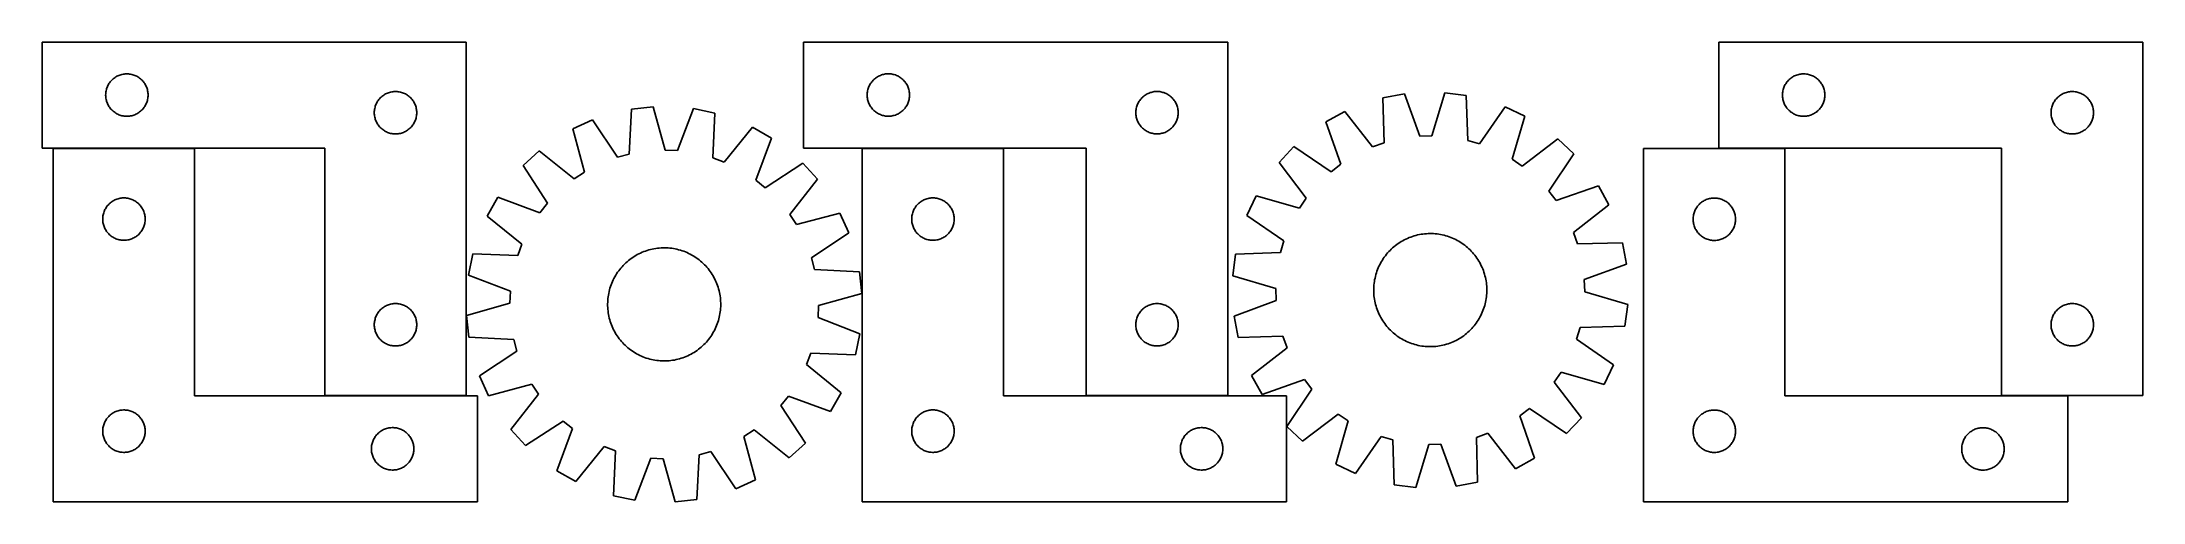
# Model space of a CAD drawing. Header units: millimetres. Extents: x 8 to 1493, y 7 to 332.
import ezdxf

# ---------------------------------------------------------------- set-up
doc = ezdxf.new("R2010")
doc.units = ezdxf.units.MM
doc.layers.add('CUT', color=7, linetype='CONTINUOUS', true_color=0x000000)

msp = doc.modelspace()

# ---------------------------------------------------------------- linework, layer by layer
at = {"layer": 'CUT'}
for p, q in [((307.616998, 331.88288), (7.616998, 331.88288)), ((7.616998, 331.88288), (7.616998, 256.88288)), ((307.616998, 81.88288), (307.616998, 331.88288)), ((846.182428, 331.888984), (546.182428, 331.888984)), ((546.182428, 331.888984), (546.182428, 256.888984)), ((846.182428, 81.888984), (846.182428, 331.888984)), ((1493.481241, 331.870429), (1193.481241, 331.870429)), ((1193.481241, 331.870429), (1193.481241, 256.870429)), ((1493.481241, 81.870429), (1493.481241, 331.870429)), ((52.79568, 296.691239), (52.934163, 297.451161)), ((52.934163, 297.451161), (53.111583, 298.202947)), ((53.111583, 298.202947), (53.327468, 298.944603)), ((53.327468, 298.944603), (53.581246, 299.674161)), ((53.581246, 299.674161), (53.872245, 300.389689)), ((53.872245, 300.389689), (54.199692, 301.089287)), ((54.199692, 301.089287), (54.56272, 301.771101)), ((54.56272, 301.771101), (54.960365, 302.433323)), ((54.960365, 302.433323), (55.391573, 303.074197)), ((55.391573, 303.074197), (55.855201, 303.692022)), ((55.855201, 303.692022), (56.350019, 304.285162)), ((56.350019, 304.285162), (56.874716, 304.852042)), ((56.874716, 304.852042), (57.427898, 305.391161)), ((57.427898, 305.391161), (58.008101, 305.901087)), ((58.008101, 305.901087), (58.613784, 306.380469)), ((58.613784, 306.380469), (59.243343, 306.828035)), ((59.243343, 306.828035), (59.895106, 307.2426)), ((59.895106, 307.2426), (60.567347, 307.623062)), ((60.567347, 307.623062), (61.258283, 307.968414)), ((61.258283, 307.968414), (61.96608, 308.27774)), ((61.96608, 308.27774), (62.688863, 308.550219)), ((62.688863, 308.550219), (63.424714, 308.785128)), ((63.424714, 308.785128), (64.171682, 308.981846)), ((64.171682, 308.981846), (64.927787, 309.139849)), ((64.927787, 309.139849), (65.691023, 309.25872)), ((65.691023, 309.25872), (66.459366, 309.338143)), ((66.459366, 309.338143), (67.23078, 309.377907)), ((67.23078, 309.377907), (68.003217, 309.377907)), ((68.003217, 309.377907), (68.77463, 309.338143)), ((68.77463, 309.338143), (69.542974, 309.25872)), ((69.542974, 309.25872), (70.30621, 309.139849)), ((70.30621, 309.139849), (71.062315, 308.981846)), ((71.062315, 308.981846), (71.809283, 308.785128)), ((71.809283, 308.785128), (72.545134, 308.550219)), ((72.545134, 308.550219), (73.267917, 308.27774)), ((73.267917, 308.27774), (73.975714, 307.968414)), ((73.975714, 307.968414), (74.66665, 307.623062)), ((74.66665, 307.623062), (75.33889, 307.2426)), ((75.33889, 307.2426), (75.990654, 306.828035)), ((75.990654, 306.828035), (76.620213, 306.380469)), ((76.620213, 306.380469), (77.225896, 305.901087)), ((77.225896, 305.901087), (77.806098, 305.391161)), ((77.806098, 305.391161), (78.359281, 304.852042)), ((78.359281, 304.852042), (78.883977, 304.285162)), ((78.883977, 304.285162), (79.378795, 303.692022)), ((79.378795, 303.692022), (79.842423, 303.074197)), ((79.842423, 303.074197), (80.273632, 302.433323)), ((80.273632, 302.433323), (80.671277, 301.771101)), ((80.671277, 301.771101), (81.034305, 301.089287)), ((81.034305, 301.089287), (81.361752, 300.389689)), ((81.361752, 300.389689), (81.652751, 299.674161)), ((81.652751, 299.674161), (81.906529, 298.944603)), ((81.906529, 298.944603), (82.122414, 298.202947)), ((82.122414, 298.202947), (82.299834, 297.451161)), ((82.299834, 297.451161), (82.438317, 296.691239)), ((591.36111, 296.697342), (591.499593, 297.457265)), ((591.499593, 297.457265), (591.677012, 298.20905)), ((591.677012, 298.20905), (591.892897, 298.950706)), ((591.892897, 298.950706), (592.146676, 299.680265)), ((592.146676, 299.680265), (592.437674, 300.395792)), ((592.437674, 300.395792), (592.765122, 301.095391)), ((592.765122, 301.095391), (593.128149, 301.777205)), ((593.128149, 301.777205), (593.525795, 302.439427)), ((593.525795, 302.439427), (593.957003, 303.0803)), ((593.957003, 303.0803), (594.420631, 303.698126)), ((594.420631, 303.698126), (594.915449, 304.291265)), ((594.915449, 304.291265), (595.440145, 304.858146)), ((595.440145, 304.858146), (595.993328, 305.397264)), ((595.993328, 305.397264), (596.57353, 305.90719)), ((596.57353, 305.90719), (597.179214, 306.386572)), ((597.179214, 306.386572), (597.808772, 306.834139)), ((597.808772, 306.834139), (598.460536, 307.248703)), ((598.460536, 307.248703), (599.132777, 307.629166)), ((599.132777, 307.629166), (599.823712, 307.974518)), ((599.823712, 307.974518), (600.53151, 308.283843)), ((600.53151, 308.283843), (601.254292, 308.556322)), ((601.254292, 308.556322), (601.990144, 308.791232)), ((601.990144, 308.791232), (602.737112, 308.987949)), ((602.737112, 308.987949), (603.493217, 309.145953)), ((603.493217, 309.145953), (604.256453, 309.264824)), ((604.256453, 309.264824), (605.024796, 309.344247)), ((605.024796, 309.344247), (605.796209, 309.384011)), ((605.796209, 309.384011), (606.568647, 309.384011)), ((606.568647, 309.384011), (607.34006, 309.344247)), ((607.34006, 309.344247), (608.108403, 309.264824)), ((608.108403, 309.264824), (608.871639, 309.145953)), ((608.871639, 309.145953), (609.627744, 308.987949)), ((609.627744, 308.987949), (610.374713, 308.791232)), ((610.374713, 308.791232), (611.110564, 308.556322)), ((611.110564, 308.556322), (611.833346, 308.283843)), ((611.833346, 308.283843), (612.541144, 307.974518)), ((612.541144, 307.974518), (613.232079, 307.629166)), ((613.232079, 307.629166), (613.90432, 307.248703)), ((613.90432, 307.248703), (614.556084, 306.834139)), ((614.556084, 306.834139), (615.185642, 306.386572)), ((615.185642, 306.386572), (615.791326, 305.90719)), ((615.791326, 305.90719), (616.371528, 305.397264)), ((616.371528, 305.397264), (616.924711, 304.858146)), ((616.924711, 304.858146), (617.449407, 304.291265)), ((617.449407, 304.291265), (617.944225, 303.698126)), ((617.944225, 303.698126), (618.407853, 303.0803)), ((618.407853, 303.0803), (618.839061, 302.439427)), ((618.839061, 302.439427), (619.236707, 301.777205)), ((619.236707, 301.777205), (619.599734, 301.095391)), ((619.599734, 301.095391), (619.927182, 300.395792)), ((619.927182, 300.395792), (620.21818, 299.680265)), ((620.21818, 299.680265), (620.471959, 298.950706)), ((620.471959, 298.950706), (620.687844, 298.20905)), ((620.687844, 298.20905), (620.865263, 297.457265)), ((620.865263, 297.457265), (621.003747, 296.697342)), ((1238.659922, 296.678788), (1238.798406, 297.43871)), ((1238.798406, 297.43871), (1238.975825, 298.190496)), ((1238.975825, 298.190496), (1239.19171, 298.932151)), ((1239.19171, 298.932151), (1239.445489, 299.66171)), ((1239.445489, 299.66171), (1239.736487, 300.377238)), ((1239.736487, 300.377238), (1240.063935, 301.076836)), ((1240.063935, 301.076836), (1240.426962, 301.75865)), ((1240.426962, 301.75865), (1240.824608, 302.420872)), ((1240.824608, 302.420872), (1241.255816, 303.061745)), ((1241.255816, 303.061745), (1241.719444, 303.679571)), ((1241.719444, 303.679571), (1242.214262, 304.272711)), ((1242.214262, 304.272711), (1242.738958, 304.839591)), ((1242.738958, 304.839591), (1243.292141, 305.378709)), ((1243.292141, 305.378709), (1243.872343, 305.888636)), ((1243.872343, 305.888636), (1244.478027, 306.368018)), ((1244.478027, 306.368018), (1245.107585, 306.815584)), ((1245.107585, 306.815584), (1245.759349, 307.230148)), ((1245.759349, 307.230148), (1246.43159, 307.610611)), ((1246.43159, 307.610611), (1247.122525, 307.955963)), ((1247.122525, 307.955963), (1247.830323, 308.265289)), ((1247.830323, 308.265289), (1248.553105, 308.537767)), ((1248.553105, 308.537767), (1249.288956, 308.772677)), ((1249.288956, 308.772677), (1250.035925, 308.969395)), ((1250.035925, 308.969395), (1250.79203, 309.127398)), ((1250.79203, 309.127398), (1251.555266, 309.246269)), ((1251.555266, 309.246269), (1252.323609, 309.325692)), ((1252.323609, 309.325692), (1253.095022, 309.365456)), ((1253.095022, 309.365456), (1253.86746, 309.365456)), ((1253.86746, 309.365456), (1254.638873, 309.325692)), ((1254.638873, 309.325692), (1255.407216, 309.246269)), ((1255.407216, 309.246269), (1256.170452, 309.127398)), ((1256.170452, 309.127398), (1256.926557, 308.969395)), ((1256.926557, 308.969395), (1257.673525, 308.772677)), ((1257.673525, 308.772677), (1258.409377, 308.537767)), ((1258.409377, 308.537767), (1259.132159, 308.265289)), ((1259.132159, 308.265289), (1259.839957, 307.955963)), ((1259.839957, 307.955963), (1260.530892, 307.610611)), ((1260.530892, 307.610611), (1261.203133, 307.230148)), ((1261.203133, 307.230148), (1261.854897, 306.815584)), ((1261.854897, 306.815584), (1262.484455, 306.368018)), ((1262.484455, 306.368018), (1263.090139, 305.888636)), ((1263.090139, 305.888636), (1263.670341, 305.378709)), ((1263.670341, 305.378709), (1264.223524, 304.839591)), ((1264.223524, 304.839591), (1264.74822, 304.272711)), ((1264.74822, 304.272711), (1265.243038, 303.679571)), ((1265.243038, 303.679571), (1265.706666, 303.061745)), ((1265.706666, 303.061745), (1266.137874, 302.420872)), ((1266.137874, 302.420872), (1266.53552, 301.75865)), ((1266.53552, 301.75865), (1266.898547, 301.076836)), ((1266.898547, 301.076836), (1267.225994, 300.377238)), ((1267.225994, 300.377238), (1267.516993, 299.66171)), ((1267.516993, 299.66171), (1267.770772, 298.932151)), ((1267.770772, 298.932151), (1267.986657, 298.190496)), ((1267.986657, 298.190496), (1268.164076, 297.43871)), ((1268.164076, 297.43871), (1268.302559, 296.678788)), ((52.616998, 294.38288), (52.636887, 295.155061)), ((52.636887, 293.610699), (52.616998, 294.38288)), ((52.636887, 295.155061), (52.6965, 295.925195)), ((52.6965, 292.840565), (52.636887, 293.610699)), ((52.6965, 295.925195), (52.79568, 296.691239)), ((52.79568, 292.074522), (52.6965, 292.840565)), ((52.934163, 291.314599), (52.79568, 292.074522)), ((53.111583, 290.562813), (52.934163, 291.314599)), ((53.327468, 289.821158), (53.111583, 290.562813)), ((53.581246, 289.091599), (53.327468, 289.821158)), ((53.872245, 288.376072), (53.581246, 289.091599)), ((54.199692, 287.676473), (53.872245, 288.376072)), ((54.56272, 286.994659), (54.199692, 287.676473)), ((54.960365, 286.332437), (54.56272, 286.994659)), ((55.391573, 285.691564), (54.960365, 286.332437)), ((55.855201, 285.073738), (55.391573, 285.691564)), ((56.350019, 284.480598), (55.855201, 285.073738)), ((56.874716, 283.913718), (56.350019, 284.480598)), ((57.427898, 283.3746), (56.874716, 283.913718)), ((58.008101, 282.864673), (57.427898, 283.3746)), ((58.613784, 282.385291), (58.008101, 282.864673)), ((59.243343, 281.937725), (58.613784, 282.385291)), ((76.620213, 282.385291), (75.990654, 281.937725)), ((77.225896, 282.864673), (76.620213, 282.385291)), ((77.806098, 283.3746), (77.225896, 282.864673)), ((78.359281, 283.913718), (77.806098, 283.3746)), ((78.883977, 284.480598), (78.359281, 283.913718)), ((79.378795, 285.073738), (78.883977, 284.480598)), ((79.842423, 285.691564), (79.378795, 285.073738)), ((80.273632, 286.332437), (79.842423, 285.691564)), ((80.671277, 286.994659), (80.273632, 286.332437)), ((81.034305, 287.676473), (80.671277, 286.994659)), ((81.361752, 288.376072), (81.034305, 287.676473)), ((81.652751, 289.091599), (81.361752, 288.376072)), ((81.906529, 289.821158), (81.652751, 289.091599)), ((82.122414, 290.562813), (81.906529, 289.821158)), ((82.299834, 291.314599), (82.122414, 290.562813)), ((82.438317, 292.074522), (82.299834, 291.314599)), ((82.438317, 296.691239), (82.537497, 295.925195)), ((82.537497, 292.840565), (82.438317, 292.074522)), ((82.537497, 295.925195), (82.59711, 295.155061)), ((82.59711, 293.610699), (82.537497, 292.840565)), ((82.59711, 295.155061), (82.616998, 294.38288)), ((82.616998, 294.38288), (82.59711, 293.610699)), ((242.616998, 281.88288), (242.636887, 282.655061)), ((242.636887, 282.655061), (242.6965, 283.425195)), ((242.6965, 283.425195), (242.79568, 284.191239)), ((242.79568, 284.191239), (242.934163, 284.951161)), ((242.934163, 284.951161), (243.111583, 285.702947)), ((243.111583, 285.702947), (243.327468, 286.444603)), ((243.327468, 286.444603), (243.581246, 287.174161)), ((243.581246, 287.174161), (243.872245, 287.889689)), ((243.872245, 287.889689), (244.199692, 288.589287)), ((244.199692, 288.589287), (244.56272, 289.271101)), ((244.56272, 289.271101), (244.960365, 289.933323)), ((244.960365, 289.933323), (245.391573, 290.574197)), ((245.391573, 290.574197), (245.855201, 291.192022)), ((245.855201, 291.192022), (246.350019, 291.785162)), ((246.350019, 291.785162), (246.874716, 292.352042)), ((246.874716, 292.352042), (247.427898, 292.891161)), ((247.427898, 292.891161), (248.008101, 293.401087)), ((248.008101, 293.401087), (248.613784, 293.880469)), ((248.613784, 293.880469), (249.243343, 294.328035)), ((249.243343, 294.328035), (249.895106, 294.7426)), ((249.895106, 294.7426), (250.567347, 295.123062)), ((250.567347, 295.123062), (251.258283, 295.468414)), ((251.258283, 295.468414), (251.96608, 295.77774)), ((251.96608, 295.77774), (252.688863, 296.050219)), ((252.688863, 296.050219), (253.424714, 296.285128)), ((253.424714, 296.285128), (254.171682, 296.481846)), ((254.171682, 296.481846), (254.927787, 296.639849)), ((254.927787, 296.639849), (255.691023, 296.75872)), ((255.691023, 296.75872), (256.459366, 296.838143)), ((256.459366, 296.838143), (257.23078, 296.877907)), ((257.23078, 296.877907), (258.003217, 296.877907)), ((258.003217, 296.877907), (258.77463, 296.838143)), ((258.77463, 296.838143), (259.542974, 296.75872)), ((259.542974, 296.75872), (260.30621, 296.639849)), ((260.30621, 296.639849), (261.062315, 296.481846)), ((261.062315, 296.481846), (261.809283, 296.285128)), ((261.809283, 296.285128), (262.545134, 296.050219)), ((262.545134, 296.050219), (263.267917, 295.77774)), ((263.267917, 295.77774), (263.975714, 295.468414)), ((263.975714, 295.468414), (264.66665, 295.123062)), ((264.66665, 295.123062), (265.33889, 294.7426)), ((265.33889, 294.7426), (265.990654, 294.328035)), ((265.990654, 294.328035), (266.620213, 293.880469)), ((266.620213, 293.880469), (267.225896, 293.401087)), ((267.225896, 293.401087), (267.806098, 292.891161)), ((267.806098, 292.891161), (268.359281, 292.352042)), ((268.359281, 292.352042), (268.883977, 291.785162)), ((268.883977, 291.785162), (269.378795, 291.192022)), ((269.378795, 291.192022), (269.842423, 290.574197)), ((269.842423, 290.574197), (270.273632, 289.933323)), ((270.273632, 289.933323), (270.671277, 289.271101)), ((270.671277, 289.271101), (271.034305, 288.589287)), ((271.034305, 288.589287), (271.361752, 287.889689)), ((271.361752, 287.889689), (271.652751, 287.174161)), ((271.652751, 287.174161), (271.906529, 286.444603)), ((271.906529, 286.444603), (272.122414, 285.702947)), ((272.122414, 285.702947), (272.299834, 284.951161)), ((272.299834, 284.951161), (272.438317, 284.191239)), ((272.438317, 284.191239), (272.537497, 283.425195)), ((272.537497, 283.425195), (272.59711, 282.655061)), ((272.59711, 282.655061), (272.616998, 281.88288)), ((424.549735, 284.379278), (422.900404, 252.657764)), ((439.841693, 286.078267), (424.549735, 284.379278)), ((448.413588, 255.492365), (439.841693, 286.078267)), ((468.349785, 284.753683), (456.978691, 255.094401)), ((483.418317, 281.644042), (468.349785, 284.753683)), ((591.182428, 294.388984), (591.202317, 295.161165)), ((591.202317, 293.616802), (591.182428, 294.388984)), ((591.202317, 295.161165), (591.26193, 295.931299)), ((591.26193, 292.846669), (591.202317, 293.616802)), ((591.26193, 295.931299), (591.36111, 296.697342)), ((591.36111, 292.080625), (591.26193, 292.846669)), ((591.499593, 291.320703), (591.36111, 292.080625)), ((591.677012, 290.568917), (591.499593, 291.320703)), ((591.892897, 289.827261), (591.677012, 290.568917)), ((592.146676, 289.097702), (591.892897, 289.827261)), ((592.437674, 288.382175), (592.146676, 289.097702)), ((592.765122, 287.682577), (592.437674, 288.382175)), ((593.128149, 287.000763), (592.765122, 287.682577)), ((593.525795, 286.338541), (593.128149, 287.000763)), ((593.957003, 285.697667), (593.525795, 286.338541)), ((594.420631, 285.079841), (593.957003, 285.697667)), ((594.915449, 284.486702), (594.420631, 285.079841)), ((595.440145, 283.919821), (594.915449, 284.486702)), ((595.993328, 283.380703), (595.440145, 283.919821)), ((596.57353, 282.870777), (595.993328, 283.380703)), ((597.179214, 282.391395), (596.57353, 282.870777)), ((597.808772, 281.943828), (597.179214, 282.391395)), ((615.185642, 282.391395), (614.556084, 281.943828)), ((615.791326, 282.870777), (615.185642, 282.391395)), ((616.371528, 283.380703), (615.791326, 282.870777)), ((616.924711, 283.919821), (616.371528, 283.380703)), ((617.449407, 284.486702), (616.924711, 283.919821)), ((617.944225, 285.079841), (617.449407, 284.486702)), ((618.407853, 285.697667), (617.944225, 285.079841)), ((618.839061, 286.338541), (618.407853, 285.697667)), ((619.236707, 287.000763), (618.839061, 286.338541)), ((619.599734, 287.682577), (619.236707, 287.000763)), ((619.927182, 288.382175), (619.599734, 287.682577)), ((620.21818, 289.097702), (619.927182, 288.382175)), ((620.471959, 289.827261), (620.21818, 289.097702)), ((620.687844, 290.568917), (620.471959, 289.827261)), ((620.865263, 291.320703), (620.687844, 290.568917)), ((621.003747, 292.080625), (620.865263, 291.320703)), ((621.003747, 296.697342), (621.102926, 295.931299)), ((621.102926, 292.846669), (621.003747, 292.080625)), ((621.102926, 295.931299), (621.162539, 295.161165)), ((621.162539, 293.616802), (621.102926, 292.846669)), ((621.162539, 295.161165), (621.182428, 294.388984)), ((621.182428, 294.388984), (621.162539, 293.616802)), ((781.182428, 281.888984), (781.202317, 282.661165)), ((781.202317, 282.661165), (781.26193, 283.431299)), ((781.26193, 283.431299), (781.36111, 284.197342)), ((781.36111, 284.197342), (781.499593, 284.957265)), ((781.499593, 284.957265), (781.677012, 285.70905)), ((781.677012, 285.70905), (781.892897, 286.450706)), ((781.892897, 286.450706), (782.146676, 287.180265)), ((782.146676, 287.180265), (782.437674, 287.895792)), ((782.437674, 287.895792), (782.765122, 288.595391)), ((782.765122, 288.595391), (783.128149, 289.277205)), ((783.128149, 289.277205), (783.525795, 289.939427)), ((783.525795, 289.939427), (783.957003, 290.5803)), ((783.957003, 290.5803), (784.420631, 291.198126)), ((784.420631, 291.198126), (784.915449, 291.791265)), ((784.915449, 291.791265), (785.440145, 292.358146)), ((785.440145, 292.358146), (785.993328, 292.897264)), ((785.993328, 292.897264), (786.57353, 293.40719)), ((786.57353, 293.40719), (787.179214, 293.886572)), ((787.179214, 293.886572), (787.808772, 294.334139)), ((787.808772, 294.334139), (788.460536, 294.748703)), ((788.460536, 294.748703), (789.132777, 295.129166)), ((789.132777, 295.129166), (789.823712, 295.474518)), ((789.823712, 295.474518), (790.53151, 295.783843)), ((790.53151, 295.783843), (791.254292, 296.056322)), ((791.254292, 296.056322), (791.990144, 296.291232)), ((791.990144, 296.291232), (792.737112, 296.487949)), ((792.737112, 296.487949), (793.493217, 296.645953)), ((793.493217, 296.645953), (794.256453, 296.764824)), ((794.256453, 296.764824), (795.024796, 296.844247)), ((795.024796, 296.844247), (795.796209, 296.884011)), ((795.796209, 296.884011), (796.568647, 296.884011)), ((796.568647, 296.884011), (797.34006, 296.844247)), ((797.34006, 296.844247), (798.108403, 296.764824)), ((798.108403, 296.764824), (798.871639, 296.645953)), ((798.871639, 296.645953), (799.627744, 296.487949)), ((799.627744, 296.487949), (800.374713, 296.291232)), ((800.374713, 296.291232), (801.110564, 296.056322)), ((801.110564, 296.056322), (801.833346, 295.783843)), ((801.833346, 295.783843), (802.541144, 295.474518)), ((802.541144, 295.474518), (803.232079, 295.129166)), ((803.232079, 295.129166), (803.90432, 294.748703)), ((803.90432, 294.748703), (804.556084, 294.334139)), ((804.556084, 294.334139), (805.185642, 293.886572)), ((805.185642, 293.886572), (805.791326, 293.40719)), ((805.791326, 293.40719), (806.371528, 292.897264)), ((806.371528, 292.897264), (806.924711, 292.358146)), ((806.924711, 292.358146), (807.449407, 291.791265)), ((807.449407, 291.791265), (807.944225, 291.198126)), ((807.944225, 291.198126), (808.407853, 290.5803)), ((808.407853, 290.5803), (808.839061, 289.939427)), ((808.839061, 289.939427), (809.236707, 289.277205)), ((809.236707, 289.277205), (809.599734, 288.595391)), ((809.599734, 288.595391), (809.927182, 287.895792)), ((809.927182, 287.895792), (810.21818, 287.180265)), ((810.21818, 287.180265), (810.471959, 286.450706)), ((810.471959, 286.450706), (810.687844, 285.70905)), ((810.687844, 285.70905), (810.865263, 284.957265)), ((810.865263, 284.957265), (811.003747, 284.197342)), ((811.003747, 284.197342), (811.102926, 283.431299)), ((811.102926, 283.431299), (811.162539, 282.661165)), ((811.162539, 282.661165), (811.182428, 281.888984)), ((929.116345, 282.733596), (915.616705, 275.351844)), ((948.666515, 257.698309), (929.116345, 282.733596)), ((971.109816, 295.188834), (955.989808, 292.339989)), ((955.989808, 292.339989), (956.740503, 260.584498)), ((981.966803, 265.337526), (971.109816, 295.188834)), ((999.636537, 296.0207), (990.537504, 265.587456)), ((1014.89686, 294.057774), (999.636537, 296.0207)), ((1015.997908, 262.312499), (1014.89686, 294.057774)), ((1042.284445, 286.033684), (1024.226361, 259.901705)), ((1056.191297, 279.451131), (1042.284445, 286.033684)), ((1238.481241, 294.370429), (1238.50113, 295.14261)), ((1238.50113, 293.598248), (1238.481241, 294.370429)), ((1238.50113, 295.14261), (1238.560743, 295.912744)), ((1238.560743, 292.828114), (1238.50113, 293.598248)), ((1238.560743, 295.912744), (1238.659922, 296.678788)), ((1238.659922, 292.06207), (1238.560743, 292.828114)), ((1238.798406, 291.302148), (1238.659922, 292.06207)), ((1238.975825, 290.550362), (1238.798406, 291.302148)), ((1239.19171, 289.808707), (1238.975825, 290.550362)), ((1239.445489, 289.079148), (1239.19171, 289.808707)), ((1239.736487, 288.36362), (1239.445489, 289.079148)), ((1240.063935, 287.664022), (1239.736487, 288.36362)), ((1240.426962, 286.982208), (1240.063935, 287.664022)), ((1240.824608, 286.319986), (1240.426962, 286.982208)), ((1241.255816, 285.679113), (1240.824608, 286.319986)), ((1241.719444, 285.061287), (1241.255816, 285.679113)), ((1242.214262, 284.468147), (1241.719444, 285.061287)), ((1242.738958, 283.901267), (1242.214262, 284.468147)), ((1243.292141, 283.362148), (1242.738958, 283.901267)), ((1243.872343, 282.852222), (1243.292141, 283.362148)), ((1244.478027, 282.37284), (1243.872343, 282.852222)), ((1245.107585, 281.925274), (1244.478027, 282.37284)), ((1262.484455, 282.37284), (1261.854897, 281.925274)), ((1263.090139, 282.852222), (1262.484455, 282.37284)), ((1263.670341, 283.362148), (1263.090139, 282.852222)), ((1264.223524, 283.901267), (1263.670341, 283.362148)), ((1264.74822, 284.468147), (1264.223524, 283.901267)), ((1265.243038, 285.061287), (1264.74822, 284.468147)), ((1265.706666, 285.679113), (1265.243038, 285.061287)), ((1266.137874, 286.319986), (1265.706666, 285.679113)), ((1266.53552, 286.982208), (1266.137874, 286.319986)), ((1266.898547, 287.664022), (1266.53552, 286.982208)), ((1267.225994, 288.36362), (1266.898547, 287.664022)), ((1267.516993, 289.079148), (1267.225994, 288.36362)), ((1267.770772, 289.808707), (1267.516993, 289.079148)), ((1267.986657, 290.550362), (1267.770772, 289.808707)), ((1268.164076, 291.302148), (1267.986657, 290.550362)), ((1268.302559, 292.06207), (1268.164076, 291.302148)), ((1268.302559, 296.678788), (1268.401739, 295.912744)), ((1268.401739, 292.828114), (1268.302559, 292.06207)), ((1268.401739, 295.912744), (1268.461352, 295.14261)), ((1268.461352, 293.598248), (1268.401739, 292.828114)), ((1268.461352, 295.14261), (1268.481241, 294.370429)), ((1268.481241, 294.370429), (1268.461352, 293.598248)), ((1428.481241, 281.870429), (1428.50113, 282.64261)), ((1428.50113, 282.64261), (1428.560743, 283.412744)), ((1428.560743, 283.412744), (1428.659922, 284.178788)), ((1428.659922, 284.178788), (1428.798406, 284.93871)), ((1428.798406, 284.93871), (1428.975825, 285.690496)), ((1428.975825, 285.690496), (1429.19171, 286.432151)), ((1429.19171, 286.432151), (1429.445489, 287.16171)), ((1429.445489, 287.16171), (1429.736487, 287.877238)), ((1429.736487, 287.877238), (1430.063935, 288.576836)), ((1430.063935, 288.576836), (1430.426962, 289.25865)), ((1430.426962, 289.25865), (1430.824608, 289.920872)), ((1430.824608, 289.920872), (1431.255816, 290.561745)), ((1431.255816, 290.561745), (1431.719444, 291.179571)), ((1431.719444, 291.179571), (1432.214262, 291.772711)), ((1432.214262, 291.772711), (1432.738958, 292.339591)), ((1432.738958, 292.339591), (1433.292141, 292.878709)), ((1433.292141, 292.878709), (1433.872343, 293.388636)), ((1433.872343, 293.388636), (1434.478027, 293.868018)), ((1434.478027, 293.868018), (1435.107585, 294.315584)), ((1435.107585, 294.315584), (1435.759349, 294.730148)), ((1435.759349, 294.730148), (1436.43159, 295.110611)), ((1436.43159, 295.110611), (1437.122525, 295.455963)), ((1437.122525, 295.455963), (1437.830323, 295.765289)), ((1437.830323, 295.765289), (1438.553105, 296.037767)), ((1438.553105, 296.037767), (1439.288956, 296.272677)), ((1439.288956, 296.272677), (1440.035925, 296.469395)), ((1440.035925, 296.469395), (1440.79203, 296.627398)), ((1440.79203, 296.627398), (1441.555266, 296.746269)), ((1441.555266, 296.746269), (1442.323609, 296.825692)), ((1442.323609, 296.825692), (1443.095022, 296.865456)), ((1443.095022, 296.865456), (1443.86746, 296.865456)), ((1443.86746, 296.865456), (1444.638873, 296.825692)), ((1444.638873, 296.825692), (1445.407216, 296.746269)), ((1445.407216, 296.746269), (1446.170452, 296.627398)), ((1446.170452, 296.627398), (1446.926557, 296.469395)), ((1446.926557, 296.469395), (1447.673525, 296.272677)), ((1447.673525, 296.272677), (1448.409377, 296.037767)), ((1448.409377, 296.037767), (1449.132159, 295.765289)), ((1449.132159, 295.765289), (1449.839957, 295.455963)), ((1449.839957, 295.455963), (1450.530892, 295.110611)), ((1450.530892, 295.110611), (1451.203133, 294.730148)), ((1451.203133, 294.730148), (1451.854897, 294.315584)), ((1451.854897, 294.315584), (1452.484455, 293.868018)), ((1452.484455, 293.868018), (1453.090139, 293.388636)), ((1453.090139, 293.388636), (1453.670341, 292.878709)), ((1453.670341, 292.878709), (1454.223524, 292.339591)), ((1454.223524, 292.339591), (1454.74822, 291.772711)), ((1454.74822, 291.772711), (1455.243038, 291.179571)), ((1455.243038, 291.179571), (1455.706666, 290.561745)), ((1455.706666, 290.561745), (1456.137874, 289.920872)), ((1456.137874, 289.920872), (1456.53552, 289.25865)), ((1456.53552, 289.25865), (1456.898547, 288.576836)), ((1456.898547, 288.576836), (1457.225994, 287.877238)), ((1457.225994, 287.877238), (1457.516993, 287.16171)), ((1457.516993, 287.16171), (1457.770772, 286.432151)), ((1457.770772, 286.432151), (1457.986657, 285.690496)), ((1457.986657, 285.690496), (1458.164076, 284.93871)), ((1458.164076, 284.93871), (1458.302559, 284.178788)), ((1458.302559, 284.178788), (1458.401739, 283.412744)), ((1458.401739, 283.412744), (1458.461352, 282.64261)), ((1458.461352, 282.64261), (1458.481241, 281.870429)), ((59.895106, 281.523161), (59.243343, 281.937725)), ((60.567347, 281.142698), (59.895106, 281.523161)), ((61.258283, 280.797346), (60.567347, 281.142698)), ((61.96608, 280.488021), (61.258283, 280.797346)), ((62.688863, 280.215542), (61.96608, 280.488021)), ((63.424714, 279.980632), (62.688863, 280.215542)), ((64.171682, 279.783915), (63.424714, 279.980632)), ((64.927787, 279.625911), (64.171682, 279.783915)), ((65.691023, 279.50704), (64.927787, 279.625911)), ((66.459366, 279.427617), (65.691023, 279.50704)), ((67.23078, 279.387853), (66.459366, 279.427617)), ((68.003217, 279.387853), (67.23078, 279.387853)), ((68.77463, 279.427617), (68.003217, 279.387853)), ((69.542974, 279.50704), (68.77463, 279.427617)), ((70.30621, 279.625911), (69.542974, 279.50704)), ((71.062315, 279.783915), (70.30621, 279.625911)), ((71.809283, 279.980632), (71.062315, 279.783915)), ((72.545134, 280.215542), (71.809283, 279.980632)), ((73.267917, 280.488021), (72.545134, 280.215542)), ((73.975714, 280.797346), (73.267917, 280.488021)), ((74.66665, 281.142698), (73.975714, 280.797346)), ((75.33889, 281.523161), (74.66665, 281.142698)), ((75.990654, 281.937725), (75.33889, 281.523161)), ((242.636887, 281.110699), (242.616998, 281.88288)), ((242.6965, 280.340565), (242.636887, 281.110699)), ((242.79568, 279.574522), (242.6965, 280.340565)), ((242.934163, 278.814599), (242.79568, 279.574522)), ((243.111583, 278.062813), (242.934163, 278.814599)), ((243.327468, 277.321158), (243.111583, 278.062813)), ((243.581246, 276.591599), (243.327468, 277.321158)), ((243.872245, 275.876072), (243.581246, 276.591599)), ((244.199692, 275.176473), (243.872245, 275.876072)), ((244.56272, 274.494659), (244.199692, 275.176473)), ((244.960365, 273.832437), (244.56272, 274.494659)), ((245.391573, 273.191564), (244.960365, 273.832437)), ((245.855201, 272.573738), (245.391573, 273.191564)), ((246.350019, 271.980598), (245.855201, 272.573738)), ((246.874716, 271.413718), (246.350019, 271.980598)), ((247.427898, 270.8746), (246.874716, 271.413718)), ((248.008101, 270.364673), (247.427898, 270.8746)), ((248.613784, 269.885291), (248.008101, 270.364673)), ((249.243343, 269.437725), (248.613784, 269.885291)), ((249.895106, 269.023161), (249.243343, 269.437725)), ((250.567347, 268.642698), (249.895106, 269.023161)), ((251.258283, 268.297346), (250.567347, 268.642698)), ((251.96608, 267.988021), (251.258283, 268.297346)), ((252.688863, 267.715542), (251.96608, 267.988021)), ((253.424714, 267.480632), (252.688863, 267.715542)), ((254.171682, 267.283915), (253.424714, 267.480632)), ((261.809283, 267.480632), (261.062315, 267.283915)), ((262.545134, 267.715542), (261.809283, 267.480632)), ((263.267917, 267.988021), (262.545134, 267.715542)), ((263.975714, 268.297346), (263.267917, 267.988021)), ((264.66665, 268.642698), (263.975714, 268.297346)), ((265.33889, 269.023161), (264.66665, 268.642698)), ((265.990654, 269.437725), (265.33889, 269.023161)), ((266.620213, 269.885291), (265.990654, 269.437725)), ((267.225896, 270.364673), (266.620213, 269.885291)), ((267.806098, 270.8746), (267.225896, 270.364673)), ((268.359281, 271.413718), (267.806098, 270.8746)), ((268.883977, 271.980598), (268.359281, 271.413718)), ((269.378795, 272.573738), (268.883977, 271.980598)), ((269.842423, 273.191564), (269.378795, 272.573738)), ((270.273632, 273.832437), (269.842423, 273.191564)), ((270.671277, 274.494659), (270.273632, 273.832437)), ((271.034305, 275.176473), (270.671277, 274.494659)), ((271.361752, 275.876072), (271.034305, 275.176473)), ((271.652751, 276.591599), (271.361752, 275.876072)), ((271.906529, 277.321158), (271.652751, 276.591599)), ((272.122414, 278.062813), (271.906529, 277.321158)), ((272.299834, 278.814599), (272.122414, 278.062813)), ((272.438317, 279.574522), (272.299834, 278.814599)), ((272.537497, 280.340565), (272.438317, 279.574522)), ((272.59711, 281.110699), (272.537497, 280.340565)), ((272.616998, 281.88288), (272.59711, 281.110699)), ((397.027609, 276.829548), (383.009109, 270.488239)), ((383.009109, 270.488239), (391.242989, 239.809615)), ((414.631529, 250.389488), (397.027609, 276.829548)), ((482.119111, 249.906259), (483.418317, 281.644042)), ((510.121805, 271.574802), (490.14203, 246.881011)), ((523.491899, 263.960925), (510.121805, 271.574802)), ((598.460536, 281.529264), (597.808772, 281.943828)), ((599.132777, 281.148802), (598.460536, 281.529264)), ((599.823712, 280.80345), (599.132777, 281.148802)), ((600.53151, 280.494124), (599.823712, 280.80345)), ((601.254292, 280.221645), (600.53151, 280.494124)), ((601.990144, 279.986736), (601.254292, 280.221645)), ((602.737112, 279.790018), (601.990144, 279.986736)), ((603.493217, 279.632014), (602.737112, 279.790018)), ((604.256453, 279.513144), (603.493217, 279.632014)), ((605.024796, 279.433721), (604.256453, 279.513144)), ((605.796209, 279.393957), (605.024796, 279.433721)), ((606.568647, 279.393957), (605.796209, 279.393957)), ((607.34006, 279.433721), (606.568647, 279.393957)), ((608.108403, 279.513144), (607.34006, 279.433721)), ((608.871639, 279.632014), (608.108403, 279.513144)), ((609.627744, 279.790018), (608.871639, 279.632014)), ((610.374713, 279.986736), (609.627744, 279.790018)), ((611.110564, 280.221645), (610.374713, 279.986736)), ((611.833346, 280.494124), (611.110564, 280.221645)), ((612.541144, 280.80345), (611.833346, 280.494124)), ((613.232079, 281.148802), (612.541144, 280.80345)), ((613.90432, 281.529264), (613.232079, 281.148802)), ((614.556084, 281.943828), (613.90432, 281.529264)), ((781.202317, 281.116802), (781.182428, 281.888984)), ((781.26193, 280.346669), (781.202317, 281.116802)), ((781.36111, 279.580625), (781.26193, 280.346669)), ((781.499593, 278.820703), (781.36111, 279.580625)), ((781.677012, 278.068917), (781.499593, 278.820703)), ((781.892897, 277.327261), (781.677012, 278.068917)), ((782.146676, 276.597702), (781.892897, 277.327261)), ((782.437674, 275.882175), (782.146676, 276.597702)), ((782.765122, 275.182577), (782.437674, 275.882175)), ((783.128149, 274.500763), (782.765122, 275.182577)), ((783.525795, 273.838541), (783.128149, 274.500763)), ((783.957003, 273.197667), (783.525795, 273.838541)), ((784.420631, 272.579841), (783.957003, 273.197667)), ((784.915449, 271.986702), (784.420631, 272.579841)), ((785.440145, 271.419821), (784.915449, 271.986702)), ((785.993328, 270.880703), (785.440145, 271.419821)), ((786.57353, 270.370777), (785.993328, 270.880703)), ((787.179214, 269.891395), (786.57353, 270.370777)), ((787.808772, 269.443828), (787.179214, 269.891395)), ((788.460536, 269.029264), (787.808772, 269.443828)), ((789.132777, 268.648802), (788.460536, 269.029264)), ((789.823712, 268.30345), (789.132777, 268.648802)), ((790.53151, 267.994124), (789.823712, 268.30345)), ((791.254292, 267.721645), (790.53151, 267.994124)), ((791.990144, 267.486736), (791.254292, 267.721645)), ((792.737112, 267.290018), (791.990144, 267.486736)), ((800.374713, 267.486736), (799.627744, 267.290018)), ((801.110564, 267.721645), (800.374713, 267.486736)), ((801.833346, 267.994124), (801.110564, 267.721645)), ((802.541144, 268.30345), (801.833346, 267.994124)), ((803.232079, 268.648802), (802.541144, 268.30345)), ((803.90432, 269.029264), (803.232079, 268.648802)), ((804.556084, 269.443828), (803.90432, 269.029264)), ((805.185642, 269.891395), (804.556084, 269.443828)), ((805.791326, 270.370777), (805.185642, 269.891395)), ((806.371528, 270.880703), (805.791326, 270.370777)), ((806.924711, 271.419821), (806.371528, 270.880703)), ((807.449407, 271.986702), (806.924711, 271.419821)), ((807.944225, 272.579841), (807.449407, 271.986702)), ((808.407853, 273.197667), (807.944225, 272.579841)), ((808.839061, 273.838541), (808.407853, 273.197667)), ((809.236707, 274.500763), (808.839061, 273.838541)), ((809.599734, 275.182577), (809.236707, 274.500763)), ((809.927182, 275.882175), (809.599734, 275.182577)), ((810.21818, 276.597702), (809.927182, 275.882175)), ((810.471959, 277.327261), (810.21818, 276.597702)), ((810.687844, 278.068917), (810.471959, 277.327261)), ((810.865263, 278.820703), (810.687844, 278.068917)), ((811.003747, 279.580625), (810.865263, 278.820703)), ((811.102926, 280.346669), (811.003747, 279.580625)), ((811.162539, 281.116802), (811.102926, 280.346669)), ((811.182428, 281.888984), (811.162539, 281.116802)), ((915.616705, 275.351844), (926.143644, 245.382554)), ((1047.428626, 248.919338), (1056.191297, 279.451131)), ((1245.759349, 281.51071), (1245.107585, 281.925274)), ((1246.43159, 281.130247), (1245.759349, 281.51071)), ((1247.122525, 280.784895), (1246.43159, 281.130247)), ((1247.830323, 280.475569), (1247.122525, 280.784895)), ((1248.553105, 280.203091), (1247.830323, 280.475569)), ((1249.288956, 279.968181), (1248.553105, 280.203091)), ((1250.035925, 279.771463), (1249.288956, 279.968181)), ((1250.79203, 279.61346), (1250.035925, 279.771463)), ((1251.555266, 279.494589), (1250.79203, 279.61346)), ((1252.323609, 279.415166), (1251.555266, 279.494589)), ((1253.095022, 279.375402), (1252.323609, 279.415166)), ((1253.86746, 279.375402), (1253.095022, 279.375402)), ((1254.638873, 279.415166), (1253.86746, 279.375402)), ((1255.407216, 279.494589), (1254.638873, 279.415166)), ((1256.170452, 279.61346), (1255.407216, 279.494589)), ((1256.926557, 279.771463), (1256.170452, 279.61346)), ((1257.673525, 279.968181), (1256.926557, 279.771463)), ((1258.409377, 280.203091), (1257.673525, 279.968181)), ((1259.132159, 280.475569), (1258.409377, 280.203091)), ((1259.839957, 280.784895), (1259.132159, 280.475569)), ((1260.530892, 281.130247), (1259.839957, 280.784895)), ((1261.203133, 281.51071), (1260.530892, 281.130247)), ((1261.854897, 281.925274), (1261.203133, 281.51071)), ((1428.50113, 281.098248), (1428.481241, 281.870429)), ((1428.560743, 280.328114), (1428.50113, 281.098248)), ((1428.659922, 279.56207), (1428.560743, 280.328114)), ((1428.798406, 278.802148), (1428.659922, 279.56207)), ((1428.975825, 278.050362), (1428.798406, 278.802148)), ((1429.19171, 277.308707), (1428.975825, 278.050362)), ((1429.445489, 276.579148), (1429.19171, 277.308707)), ((1429.736487, 275.86362), (1429.445489, 276.579148)), ((1430.063935, 275.164022), (1429.736487, 275.86362)), ((1430.426962, 274.482208), (1430.063935, 275.164022)), ((1430.824608, 273.819986), (1430.426962, 274.482208)), ((1431.255816, 273.179113), (1430.824608, 273.819986)), ((1431.719444, 272.561287), (1431.255816, 273.179113)), ((1432.214262, 271.968147), (1431.719444, 272.561287)), ((1432.738958, 271.401267), (1432.214262, 271.968147)), ((1433.292141, 270.862148), (1432.738958, 271.401267)), ((1433.872343, 270.352222), (1433.292141, 270.862148)), ((1434.478027, 269.87284), (1433.872343, 270.352222)), ((1435.107585, 269.425274), (1434.478027, 269.87284)), ((1435.759349, 269.01071), (1435.107585, 269.425274)), ((1436.43159, 268.630247), (1435.759349, 269.01071)), ((1437.122525, 268.284895), (1436.43159, 268.630247)), ((1437.830323, 267.975569), (1437.122525, 268.284895)), ((1438.553105, 267.703091), (1437.830323, 267.975569)), ((1439.288956, 267.468181), (1438.553105, 267.703091)), ((1440.035925, 267.271463), (1439.288956, 267.468181)), ((1447.673525, 267.468181), (1446.926557, 267.271463)), ((1448.409377, 267.703091), (1447.673525, 267.468181)), ((1449.132159, 267.975569), (1448.409377, 267.703091)), ((1449.839957, 268.284895), (1449.132159, 267.975569)), ((1450.530892, 268.630247), (1449.839957, 268.284895)), ((1451.203133, 269.01071), (1450.530892, 268.630247)), ((1451.854897, 269.425274), (1451.203133, 269.01071)), ((1452.484455, 269.87284), (1451.854897, 269.425274)), ((1453.090139, 270.352222), (1452.484455, 269.87284)), ((1453.670341, 270.862148), (1453.090139, 270.352222)), ((1454.223524, 271.401267), (1453.670341, 270.862148)), ((1454.74822, 271.968147), (1454.223524, 271.401267)), ((1455.243038, 272.561287), (1454.74822, 271.968147)), ((1455.706666, 273.179113), (1455.243038, 272.561287)), ((1456.137874, 273.819986), (1455.706666, 273.179113)), ((1456.53552, 274.482208), (1456.137874, 273.819986)), ((1456.898547, 275.164022), (1456.53552, 274.482208)), ((1457.225994, 275.86362), (1456.898547, 275.164022)), ((1457.516993, 276.579148), (1457.225994, 275.86362)), ((1457.770772, 277.308707), (1457.516993, 276.579148)), ((1457.986657, 278.050362), (1457.770772, 277.308707)), ((1458.164076, 278.802148), (1457.986657, 278.050362)), ((1458.302559, 279.56207), (1458.164076, 278.802148)), ((1458.401739, 280.328114), (1458.302559, 279.56207)), ((1458.461352, 281.098248), (1458.401739, 280.328114)), ((1458.481241, 281.870429), (1458.461352, 281.098248)), ((7.616998, 256.88288), (207.616998, 256.88288)), ((115.54901, 256.607972), (15.54901, 256.607972)), ((15.54901, 256.607972), (15.54901, 6.607972)), ((115.54901, 81.607972), (115.54901, 256.607972)), ((207.616998, 256.88288), (207.616998, 81.88288)), ((254.927787, 267.125911), (254.171682, 267.283915)), ((255.691023, 267.00704), (254.927787, 267.125911)), ((256.459366, 266.927617), (255.691023, 267.00704)), ((257.23078, 266.887853), (256.459366, 266.927617)), ((258.003217, 266.887853), (257.23078, 266.887853)), ((258.77463, 266.927617), (258.003217, 266.887853)), ((259.542974, 267.00704), (258.77463, 266.927617)), ((260.30621, 267.125911), (259.542974, 267.00704)), ((261.062315, 267.283915), (260.30621, 267.125911)), ((359.167007, 254.803214), (347.794193, 244.440316)), ((384.079758, 235.097134), (359.167007, 254.803214)), ((422.900404, 252.657764), (414.631529, 250.389488)), ((456.978691, 255.094401), (448.413588, 255.492365)), ((512.448766, 234.177978), (523.491899, 263.960925)), ((546.182428, 256.888984), (746.182428, 256.888984)), ((687.693786, 256.627747), (587.693786, 256.627747)), ((587.693786, 256.627747), (587.693786, 6.627747)), ((687.693786, 81.627747), (687.693786, 256.627747)), ((746.182428, 256.888984), (746.182428, 81.888984)), ((793.493217, 267.132014), (792.737112, 267.290018)), ((794.256453, 267.013144), (793.493217, 267.132014)), ((795.024796, 266.933721), (794.256453, 267.013144)), ((795.796209, 266.893957), (795.024796, 266.933721)), ((796.568647, 266.893957), (795.796209, 266.893957)), ((797.34006, 266.933721), (796.568647, 266.893957)), ((798.108403, 267.013144), (797.34006, 266.933721)), ((798.871639, 267.132014), (798.108403, 267.013144)), ((799.627744, 267.290018), (798.871639, 267.132014)), ((893.027061, 257.911264), (882.469227, 246.719182)), ((919.356707, 240.142626), (893.027061, 257.911264)), ((956.740503, 260.584498), (948.666515, 257.698309)), ((990.537504, 265.587456), (981.966803, 265.337526)), ((1024.226361, 259.901705), (1015.997908, 262.312499)), ((1079.758858, 263.356538), (1054.509374, 244.083804)), ((1073.182302, 226.469059), (1090.95094, 252.798705)), ((1090.95094, 252.798705), (1079.758858, 263.356538)), ((1240.299712, 256.534486), (1140.299712, 256.534486)), ((1140.299712, 256.534486), (1140.299712, 6.534486)), ((1193.481241, 256.870429), (1393.481241, 256.870429)), ((1240.299712, 81.534486), (1240.299712, 256.534486)), ((1393.481241, 256.870429), (1393.481241, 81.870429)), ((1440.79203, 267.11346), (1440.035925, 267.271463)), ((1441.555266, 266.994589), (1440.79203, 267.11346)), ((1442.323609, 266.915166), (1441.555266, 266.994589)), ((1443.095022, 266.875402), (1442.323609, 266.915166)), ((1443.86746, 266.875402), (1443.095022, 266.875402)), ((1444.638873, 266.915166), (1443.86746, 266.875402)), ((1445.407216, 266.994589), (1444.638873, 266.915166)), ((1446.170452, 267.11346), (1445.407216, 266.994589)), ((1446.926557, 267.271463), (1446.170452, 267.11346)), ((347.794193, 244.440316), (365.105295, 217.80762)), ((391.242989, 239.809615), (384.079758, 235.097134)), ((490.14203, 246.881011), (482.119111, 249.906259)), ((545.776859, 246.132678), (519.144163, 228.821577)), ((556.139757, 234.759865), (545.776859, 246.132678)), ((882.469227, 246.719182), (901.741962, 221.469697)), ((926.143644, 245.382554), (919.356707, 240.142626)), ((1054.509374, 244.083804), (1047.428626, 248.919338)), ((519.144163, 228.821577), (512.448766, 234.177978)), ((536.433676, 209.847114), (556.139757, 234.759865)), ((866.374635, 223.151621), (859.792082, 209.244769)), ((896.906428, 214.38895), (866.374635, 223.151621)), ((1078.42223, 219.682121), (1073.182302, 226.469059)), ((1108.39152, 230.209061), (1078.42223, 219.682121)), ((1115.773272, 216.709421), (1108.39152, 230.209061)), ((50.568899, 207.380153), (50.628512, 208.150287)), ((50.628512, 208.150287), (50.727692, 208.916331)), ((50.727692, 208.916331), (50.866175, 209.676253)), ((50.866175, 209.676253), (51.043594, 210.428039)), ((51.043594, 210.428039), (51.25948, 211.169694)), ((51.25948, 211.169694), (51.513258, 211.899253)), ((51.513258, 211.899253), (51.804257, 212.61478)), ((51.804257, 212.61478), (52.131704, 213.314379)), ((52.131704, 213.314379), (52.494732, 213.996193)), ((52.494732, 213.996193), (52.892377, 214.658415)), ((52.892377, 214.658415), (53.323585, 215.299288)), ((53.323585, 215.299288), (53.787213, 215.917114)), ((53.787213, 215.917114), (54.282031, 216.510254)), ((54.282031, 216.510254), (54.806728, 217.077134)), ((54.806728, 217.077134), (55.35991, 217.616252)), ((55.35991, 217.616252), (55.940113, 218.126179)), ((55.940113, 218.126179), (56.545796, 218.605561)), ((56.545796, 218.605561), (57.175355, 219.053127)), ((57.175355, 219.053127), (57.827118, 219.467691)), ((57.827118, 219.467691), (58.499359, 219.848154)), ((58.499359, 219.848154), (59.190294, 220.193506)), ((59.190294, 220.193506), (59.898092, 220.502831)), ((59.898092, 220.502831), (60.620875, 220.77531)), ((60.620875, 220.77531), (61.356726, 221.01022)), ((61.356726, 221.01022), (62.103694, 221.206938)), ((62.103694, 221.206938), (62.859799, 221.364941)), ((62.859799, 221.364941), (63.623035, 221.483812)), ((63.623035, 221.483812), (64.391378, 221.563235)), ((64.391378, 221.563235), (65.162792, 221.602999)), ((65.162792, 221.602999), (65.935229, 221.602999)), ((65.935229, 221.602999), (66.706642, 221.563235)), ((66.706642, 221.563235), (67.474986, 221.483812)), ((67.474986, 221.483812), (68.238222, 221.364941)), ((68.238222, 221.364941), (68.994326, 221.206938)), ((68.994326, 221.206938), (69.741295, 221.01022)), ((69.741295, 221.01022), (70.477146, 220.77531)), ((70.477146, 220.77531), (71.199929, 220.502831)), ((71.199929, 220.502831), (71.907726, 220.193506)), ((71.907726, 220.193506), (72.598661, 219.848154)), ((72.598661, 219.848154), (73.270902, 219.467691)), ((73.270902, 219.467691), (73.922666, 219.053127)), ((73.922666, 219.053127), (74.552225, 218.605561)), ((74.552225, 218.605561), (75.157908, 218.126179)), ((75.157908, 218.126179), (75.73811, 217.616252)), ((75.73811, 217.616252), (76.291293, 217.077134)), ((76.291293, 217.077134), (76.815989, 216.510254)), ((76.815989, 216.510254), (77.310807, 215.917114)), ((77.310807, 215.917114), (77.774435, 215.299288)), ((77.774435, 215.299288), (78.205644, 214.658415)), ((78.205644, 214.658415), (78.603289, 213.996193)), ((78.603289, 213.996193), (78.966317, 213.314379)), ((78.966317, 213.314379), (79.293764, 212.61478)), ((79.293764, 212.61478), (79.584763, 211.899253)), ((79.584763, 211.899253), (79.838541, 211.169694)), ((79.838541, 211.169694), (80.054426, 210.428039)), ((80.054426, 210.428039), (80.231846, 209.676253)), ((80.231846, 209.676253), (80.370329, 208.916331)), ((80.370329, 208.916331), (80.469508, 208.150287)), ((80.469508, 208.150287), (80.529122, 207.380153)), ((329.965946, 222.155356), (322.352069, 208.785262)), ((322.352069, 208.785262), (347.045861, 188.805488)), ((359.748894, 211.112223), (329.965946, 222.155356)), ((365.105295, 217.80762), (359.748894, 211.112223)), ((541.146158, 202.683882), (536.433676, 209.847114)), ((571.824782, 210.917763), (541.146158, 202.683882)), ((578.166091, 196.899263), (571.824782, 210.917763)), ((622.713674, 207.399929), (622.773288, 208.170062)), ((622.773288, 208.170062), (622.872467, 208.936106)), ((622.872467, 208.936106), (623.01095, 209.696028)), ((623.01095, 209.696028), (623.18837, 210.447814)), ((623.18837, 210.447814), (623.404255, 211.18947)), ((623.404255, 211.18947), (623.658033, 211.919029)), ((623.658033, 211.919029), (623.949032, 212.634556)), ((623.949032, 212.634556), (624.27648, 213.334154)), ((624.27648, 213.334154), (624.639507, 214.015968)), ((624.639507, 214.015968), (625.037152, 214.67819)), ((625.037152, 214.67819), (625.468361, 215.319064)), ((625.468361, 215.319064), (625.931989, 215.93689)), ((625.931989, 215.93689), (626.426807, 216.530029)), ((626.426807, 216.530029), (626.951503, 217.09691)), ((626.951503, 217.09691), (627.504686, 217.636028)), ((627.504686, 217.636028), (628.084888, 218.145954)), ((628.084888, 218.145954), (628.690572, 218.625336)), ((628.690572, 218.625336), (629.32013, 219.072903)), ((629.32013, 219.072903), (629.971894, 219.487467)), ((629.971894, 219.487467), (630.644135, 219.867929)), ((630.644135, 219.867929), (631.33507, 220.213281)), ((631.33507, 220.213281), (632.042867, 220.522607)), ((632.042867, 220.522607), (632.76565, 220.795086)), ((632.76565, 220.795086), (633.501501, 221.029995)), ((633.501501, 221.029995), (634.24847, 221.226713)), ((634.24847, 221.226713), (635.004574, 221.384717)), ((635.004574, 221.384717), (635.76781, 221.503587)), ((635.76781, 221.503587), (636.536154, 221.58301)), ((636.536154, 221.58301), (637.307567, 221.622774)), ((637.307567, 221.622774), (638.080004, 221.622774)), ((638.080004, 221.622774), (638.851418, 221.58301)), ((638.851418, 221.58301), (639.619761, 221.503587)), ((639.619761, 221.503587), (640.382997, 221.384717)), ((640.382997, 221.384717), (641.139102, 221.226713)), ((641.139102, 221.226713), (641.88607, 221.029995)), ((641.88607, 221.029995), (642.621921, 220.795086)), ((642.621921, 220.795086), (643.344704, 220.522607)), ((643.344704, 220.522607), (644.052502, 220.213281)), ((644.052502, 220.213281), (644.743437, 219.867929)), ((644.743437, 219.867929), (645.415678, 219.487467)), ((645.415678, 219.487467), (646.067442, 219.072903)), ((646.067442, 219.072903), (646.697, 218.625336)), ((646.697, 218.625336), (647.302683, 218.145954)), ((647.302683, 218.145954), (647.882886, 217.636028)), ((647.882886, 217.636028), (648.436069, 217.09691)), ((648.436069, 217.09691), (648.960765, 216.530029)), ((648.960765, 216.530029), (649.455583, 215.93689)), ((649.455583, 215.93689), (649.919211, 215.319064)), ((649.919211, 215.319064), (650.350419, 214.67819)), ((650.350419, 214.67819), (650.748064, 214.015968)), ((650.748064, 214.015968), (651.111092, 213.334154)), ((651.111092, 213.334154), (651.438539, 212.634556)), ((651.438539, 212.634556), (651.729538, 211.919029)), ((651.729538, 211.919029), (651.983316, 211.18947)), ((651.983316, 211.18947), (652.199202, 210.447814)), ((652.199202, 210.447814), (652.376621, 209.696028)), ((652.376621, 209.696028), (652.515104, 208.936106)), ((652.515104, 208.936106), (652.614284, 208.170062)), ((652.614284, 208.170062), (652.673897, 207.399929)), ((859.792082, 209.244769), (885.924061, 191.186684)), ((901.741962, 221.469697), (896.906428, 214.38895)), ((1090.737985, 197.159251), (1115.773272, 216.709421)), ((1175.319601, 207.306667), (1175.379214, 208.076801)), ((1175.379214, 208.076801), (1175.478394, 208.842844)), ((1175.478394, 208.842844), (1175.616877, 209.602767)), ((1175.616877, 209.602767), (1175.794296, 210.354552)), ((1175.794296, 210.354552), (1176.010182, 211.096208)), ((1176.010182, 211.096208), (1176.26396, 211.825767)), ((1176.26396, 211.825767), (1176.554959, 212.541294)), ((1176.554959, 212.541294), (1176.882406, 213.240892)), ((1176.882406, 213.240892), (1177.245434, 213.922707)), ((1177.245434, 213.922707), (1177.643079, 214.584928)), ((1177.643079, 214.584928), (1178.074287, 215.225802)), ((1178.074287, 215.225802), (1178.537915, 215.843628)), ((1178.537915, 215.843628), (1179.032733, 216.436767)), ((1179.032733, 216.436767), (1179.557429, 217.003648)), ((1179.557429, 217.003648), (1180.110612, 217.542766)), ((1180.110612, 217.542766), (1180.690815, 218.052692)), ((1180.690815, 218.052692), (1181.296498, 218.532074)), ((1181.296498, 218.532074), (1181.926056, 218.979641)), ((1181.926056, 218.979641), (1182.57782, 219.394205)), ((1182.57782, 219.394205), (1183.250061, 219.774668)), ((1183.250061, 219.774668), (1183.940996, 220.12002)), ((1183.940996, 220.12002), (1184.648794, 220.429345)), ((1184.648794, 220.429345), (1185.371577, 220.701824)), ((1185.371577, 220.701824), (1186.107428, 220.936734)), ((1186.107428, 220.936734), (1186.854396, 221.133451)), ((1186.854396, 221.133451), (1187.610501, 221.291455)), ((1187.610501, 221.291455), (1188.373737, 221.410326)), ((1188.373737, 221.410326), (1189.14208, 221.489748)), ((1189.14208, 221.489748), (1189.913494, 221.529513)), ((1189.913494, 221.529513), (1190.685931, 221.529513)), ((1190.685931, 221.529513), (1191.457344, 221.489748)), ((1191.457344, 221.489748), (1192.225688, 221.410326)), ((1192.225688, 221.410326), (1192.988924, 221.291455)), ((1192.988924, 221.291455), (1193.745028, 221.133451)), ((1193.745028, 221.133451), (1194.491997, 220.936734)), ((1194.491997, 220.936734), (1195.227848, 220.701824)), ((1195.227848, 220.701824), (1195.950631, 220.429345)), ((1195.950631, 220.429345), (1196.658428, 220.12002)), ((1196.658428, 220.12002), (1197.349363, 219.774668)), ((1197.349363, 219.774668), (1198.021604, 219.394205)), ((1198.021604, 219.394205), (1198.673368, 218.979641)), ((1198.673368, 218.979641), (1199.302926, 218.532074)), ((1199.302926, 218.532074), (1199.90861, 218.052692)), ((1199.90861, 218.052692), (1200.488812, 217.542766)), ((1200.488812, 217.542766), (1201.041995, 217.003648)), ((1201.041995, 217.003648), (1201.566691, 216.436767)), ((1201.566691, 216.436767), (1202.061509, 215.843628)), ((1202.061509, 215.843628), (1202.525137, 215.225802)), ((1202.525137, 215.225802), (1202.956346, 214.584928)), ((1202.956346, 214.584928), (1203.353991, 213.922707)), ((1203.353991, 213.922707), (1203.717018, 213.240892)), ((1203.717018, 213.240892), (1204.044466, 212.541294)), ((1204.044466, 212.541294), (1204.335465, 211.825767)), ((1204.335465, 211.825767), (1204.589243, 211.096208)), ((1204.589243, 211.096208), (1204.805128, 210.354552)), ((1204.805128, 210.354552), (1204.982548, 209.602767)), ((1204.982548, 209.602767), (1205.121031, 208.842844)), ((1205.121031, 208.842844), (1205.22021, 208.076801)), ((1205.22021, 208.076801), (1205.279824, 207.306667)), ((50.54901, 206.607972), (50.568899, 207.380153)), ((50.568899, 205.835791), (50.54901, 206.607972)), ((50.628512, 205.065657), (50.568899, 205.835791)), ((50.727692, 204.299613), (50.628512, 205.065657)), ((50.866175, 203.539691), (50.727692, 204.299613)), ((51.043594, 202.787905), (50.866175, 203.539691)), ((51.25948, 202.046249), (51.043594, 202.787905)), ((51.513258, 201.316691), (51.25948, 202.046249)), ((51.804257, 200.601163), (51.513258, 201.316691)), ((52.131704, 199.901565), (51.804257, 200.601163)), ((52.494732, 199.219751), (52.131704, 199.901565)), ((52.892377, 198.557529), (52.494732, 199.219751)), ((53.323585, 197.916655), (52.892377, 198.557529)), ((53.787213, 197.29883), (53.323585, 197.916655)), ((54.282031, 196.70569), (53.787213, 197.29883)), ((54.806728, 196.13881), (54.282031, 196.70569)), ((55.35991, 195.599691), (54.806728, 196.13881)), ((55.940113, 195.089765), (55.35991, 195.599691)), ((56.545796, 194.610383), (55.940113, 195.089765)), ((57.175355, 194.162817), (56.545796, 194.610383)), ((57.827118, 193.748252), (57.175355, 194.162817)), ((58.499359, 193.36779), (57.827118, 193.748252)), ((59.190294, 193.022438), (58.499359, 193.36779)), ((72.598661, 193.36779), (71.907726, 193.022438)), ((73.270902, 193.748252), (72.598661, 193.36779)), ((73.922666, 194.162817), (73.270902, 193.748252)), ((74.552225, 194.610383), (73.922666, 194.162817)), ((75.157908, 195.089765), (74.552225, 194.610383)), ((75.73811, 195.599691), (75.157908, 195.089765)), ((76.291293, 196.13881), (75.73811, 195.599691)), ((76.815989, 196.70569), (76.291293, 196.13881)), ((77.310807, 197.29883), (76.815989, 196.70569)), ((77.774435, 197.916655), (77.310807, 197.29883)), ((78.205644, 198.557529), (77.774435, 197.916655)), ((78.603289, 199.219751), (78.205644, 198.557529)), ((78.966317, 199.901565), (78.603289, 199.219751)), ((79.293764, 200.601163), (78.966317, 199.901565)), ((79.584763, 201.316691), (79.293764, 200.601163)), ((79.838541, 202.046249), (79.584763, 201.316691)), ((80.054426, 202.787905), (79.838541, 202.046249)), ((80.231846, 203.539691), (80.054426, 202.787905)), ((80.370329, 204.299613), (80.231846, 203.539691)), ((80.469508, 205.065657), (80.370329, 204.299613)), ((80.529122, 205.835791), (80.469508, 205.065657)), ((80.529122, 207.380153), (80.54901, 206.607972)), ((80.54901, 206.607972), (80.529122, 205.835791)), ((551.726031, 179.295343), (578.166091, 196.899263)), ((622.693786, 206.627747), (622.713674, 207.399929)), ((622.713674, 205.855566), (622.693786, 206.627747)), ((622.773288, 205.085432), (622.713674, 205.855566)), ((622.872467, 204.319389), (622.773288, 205.085432)), ((623.01095, 203.559466), (622.872467, 204.319389)), ((623.18837, 202.80768), (623.01095, 203.559466)), ((623.404255, 202.066025), (623.18837, 202.80768)), ((623.658033, 201.336466), (623.404255, 202.066025)), ((623.949032, 200.620939), (623.658033, 201.336466)), ((624.27648, 199.92134), (623.949032, 200.620939)), ((624.639507, 199.239526), (624.27648, 199.92134)), ((625.037152, 198.577304), (624.639507, 199.239526)), ((625.468361, 197.936431), (625.037152, 198.577304)), ((625.931989, 197.318605), (625.468361, 197.936431)), ((626.426807, 196.725465), (625.931989, 197.318605)), ((626.951503, 196.158585), (626.426807, 196.725465)), ((627.504686, 195.619467), (626.951503, 196.158585)), ((628.084888, 195.109541), (627.504686, 195.619467)), ((628.690572, 194.630159), (628.084888, 195.109541)), ((629.32013, 194.182592), (628.690572, 194.630159)), ((629.971894, 193.768028), (629.32013, 194.182592)), ((630.644135, 193.387565), (629.971894, 193.768028)), ((631.33507, 193.042213), (630.644135, 193.387565)), ((644.743437, 193.387565), (644.052502, 193.042213)), ((645.415678, 193.768028), (644.743437, 193.387565)), ((646.067442, 194.182592), (645.415678, 193.768028)), ((646.697, 194.630159), (646.067442, 194.182592)), ((647.302683, 195.109541), (646.697, 194.630159)), ((647.882886, 195.619467), (647.302683, 195.109541)), ((648.436069, 196.158585), (647.882886, 195.619467)), ((648.960765, 196.725465), (648.436069, 196.158585)), ((649.455583, 197.318605), (648.960765, 196.725465)), ((649.919211, 197.936431), (649.455583, 197.318605)), ((650.350419, 198.577304), (649.919211, 197.936431)), ((650.748064, 199.239526), (650.350419, 198.577304)), ((651.111092, 199.92134), (650.748064, 199.239526)), ((651.438539, 200.620939), (651.111092, 199.92134)), ((651.729538, 201.336466), (651.438539, 200.620939)), ((651.983316, 202.066025), (651.729538, 201.336466)), ((652.199202, 202.80768), (651.983316, 202.066025)), ((652.376621, 203.559466), (652.199202, 202.80768)), ((652.515104, 204.319389), (652.376621, 203.559466)), ((652.614284, 205.085432), (652.515104, 204.319389)), ((652.673897, 205.855566), (652.614284, 205.085432)), ((652.673897, 207.399929), (652.693786, 206.627747)), ((652.693786, 206.627747), (652.673897, 205.855566)), ((973.341818, 193.013843), (974.500045, 193.5012)), ((974.500045, 193.5012), (975.673008, 193.951936)), ((975.673008, 193.951936), (976.859551, 194.365606)), ((976.859551, 194.365606), (978.058502, 194.741802)), ((978.058502, 194.741802), (979.268678, 195.080152)), ((979.268678, 195.080152), (980.488885, 195.380322)), ((980.488885, 195.380322), (981.717918, 195.642017)), ((981.717918, 195.642017), (982.954565, 195.864978)), ((982.954565, 195.864978), (984.197605, 196.048985)), ((984.197605, 196.048985), (985.445812, 196.193856)), ((985.445812, 196.193856), (986.697953, 196.299448)), ((986.697953, 196.299448), (987.952792, 196.365658)), ((987.952792, 196.365658), (989.209093, 196.39242)), ((989.209093, 196.39242), (990.465614, 196.379707)), ((990.465614, 196.379707), (991.721116, 196.327532)), ((991.721116, 196.327532), (992.974359, 196.235946)), ((992.974359, 196.235946), (994.224107, 196.105041)), ((994.224107, 196.105041), (995.469127, 195.934944)), ((995.469127, 195.934944), (996.708189, 195.725825)), ((996.708189, 195.725825), (997.940072, 195.477888)), ((997.940072, 195.477888), (999.163558, 195.19138)), ((999.163558, 195.19138), (1000.377442, 194.866582)), ((1000.377442, 194.866582), (1001.580525, 194.503816)), ((1001.580525, 194.503816), (1002.771619, 194.103439)), ((1002.771619, 194.103439), (1003.949549, 193.665846)), ((1003.949549, 193.665846), (1005.113153, 193.19147)), ((1005.113153, 193.19147), (1006.261282, 192.680778)), ((1093.624174, 189.085263), (1090.737985, 197.159251)), ((1175.299712, 206.534486), (1175.319601, 207.306667)), ((1175.319601, 205.762304), (1175.299712, 206.534486)), ((1175.379214, 204.992171), (1175.319601, 205.762304)), ((1175.478394, 204.226127), (1175.379214, 204.992171)), ((1175.616877, 203.466205), (1175.478394, 204.226127)), ((1175.794296, 202.714419), (1175.616877, 203.466205)), ((1176.010182, 201.972763), (1175.794296, 202.714419)), ((1176.26396, 201.243204), (1176.010182, 201.972763)), ((1176.554959, 200.527677), (1176.26396, 201.243204)), ((1176.882406, 199.828079), (1176.554959, 200.527677)), ((1177.245434, 199.146265), (1176.882406, 199.828079)), ((1177.643079, 198.484043), (1177.245434, 199.146265)), ((1178.074287, 197.843169), (1177.643079, 198.484043)), ((1178.537915, 197.225343), (1178.074287, 197.843169)), ((1179.032733, 196.632204), (1178.537915, 197.225343)), ((1179.557429, 196.065323), (1179.032733, 196.632204)), ((1180.110612, 195.526205), (1179.557429, 196.065323)), ((1180.690815, 195.016279), (1180.110612, 195.526205)), ((1181.296498, 194.536897), (1180.690815, 195.016279)), ((1181.926056, 194.08933), (1181.296498, 194.536897)), ((1182.57782, 193.674766), (1181.926056, 194.08933)), ((1183.250061, 193.294304), (1182.57782, 193.674766)), ((1183.940996, 192.948952), (1183.250061, 193.294304)), ((1197.349363, 193.294304), (1196.658428, 192.948952)), ((1198.021604, 193.674766), (1197.349363, 193.294304)), ((1198.673368, 194.08933), (1198.021604, 193.674766)), ((1199.302926, 194.536897), (1198.673368, 194.08933)), ((1199.90861, 195.016279), (1199.302926, 194.536897)), ((1200.488812, 195.526205), (1199.90861, 195.016279)), ((1201.041995, 196.065323), (1200.488812, 195.526205)), ((1201.566691, 196.632204), (1201.041995, 196.065323)), ((1202.061509, 197.225343), (1201.566691, 196.632204)), ((1202.525137, 197.843169), (1202.061509, 197.225343)), ((1202.956346, 198.484043), (1202.525137, 197.843169)), ((1203.353991, 199.146265), (1202.956346, 198.484043)), ((1203.717018, 199.828079), (1203.353991, 199.146265)), ((1204.044466, 200.527677), (1203.717018, 199.828079)), ((1204.335465, 201.243204), (1204.044466, 200.527677)), ((1204.589243, 201.972763), (1204.335465, 201.243204)), ((1204.805128, 202.714419), (1204.589243, 201.972763)), ((1204.982548, 203.466205), (1204.805128, 202.714419)), ((1205.121031, 204.226127), (1204.982548, 203.466205)), ((1205.22021, 204.992171), (1205.121031, 204.226127)), ((1205.279824, 205.762304), (1205.22021, 204.992171)), ((1205.279824, 207.306667), (1205.299712, 206.534486)), ((1205.299712, 206.534486), (1205.279824, 205.762304)), ((59.898092, 192.713112), (59.190294, 193.022438)), ((60.620875, 192.440633), (59.898092, 192.713112)), ((61.356726, 192.205724), (60.620875, 192.440633)), ((62.103694, 192.009006), (61.356726, 192.205724)), ((62.859799, 191.851003), (62.103694, 192.009006)), ((63.623035, 191.732132), (62.859799, 191.851003)), ((64.391378, 191.652709), (63.623035, 191.732132)), ((65.162792, 191.612945), (64.391378, 191.652709)), ((65.935229, 191.612945), (65.162792, 191.612945)), ((66.706642, 191.652709), (65.935229, 191.612945)), ((67.474986, 191.732132), (66.706642, 191.652709)), ((68.238222, 191.851003), (67.474986, 191.732132)), ((68.994326, 192.009006), (68.238222, 191.851003)), ((69.741295, 192.205724), (68.994326, 192.009006)), ((70.477146, 192.440633), (69.741295, 192.205724)), ((71.199929, 192.713112), (70.477146, 192.440633)), ((71.907726, 193.022438), (71.199929, 192.713112)), ((312.28283, 182.081775), (309.173189, 167.013242)), ((344.020612, 180.782568), (312.28283, 182.081775)), ((347.045861, 188.805488), (344.020612, 180.782568)), ((423.342356, 178.076093), (424.352605, 178.823358)), ((424.352605, 178.823358), (425.385827, 179.538522)), ((425.385827, 179.538522), (426.441003, 180.220878)), ((426.441003, 180.220878), (427.517092, 180.869754)), ((427.517092, 180.869754), (428.613031, 181.484509)), ((428.613031, 181.484509), (429.72774, 182.064536)), ((429.72774, 182.064536), (430.860118, 182.609263)), ((430.860118, 182.609263), (432.009047, 183.118153)), ((432.009047, 183.118153), (433.173394, 183.590703)), ((433.173394, 183.590703), (434.352009, 184.026446)), ((434.352009, 184.026446), (435.54373, 184.424953)), ((435.54373, 184.424953), (436.74738, 184.785831)), ((436.74738, 184.785831), (437.961772, 185.108723)), ((437.961772, 185.108723), (439.185707, 185.393311)), ((439.185707, 185.393311), (440.417977, 185.639314)), ((440.417977, 185.639314), (441.657366, 185.846489)), ((441.657366, 185.846489), (442.902651, 186.014631)), ((442.902651, 186.014631), (444.152603, 186.143575)), ((444.152603, 186.143575), (445.405989, 186.233194)), ((445.405989, 186.233194), (446.661571, 186.283398)), ((446.661571, 186.283398), (447.91811, 186.294139)), ((447.91811, 186.294139), (449.174367, 186.265406)), ((449.174367, 186.265406), (450.429102, 186.197227)), ((450.429102, 186.197227), (451.681075, 186.089669)), ((451.681075, 186.089669), (452.929053, 185.942839)), ((452.929053, 185.942839), (454.171803, 185.756882)), ((454.171803, 185.756882), (455.408098, 185.531981)), ((455.408098, 185.531981), (456.636719, 185.268357)), ((456.636719, 185.268357), (457.856453, 184.966272)), ((457.856453, 184.966272), (459.066097, 184.626023)), ((459.066097, 184.626023), (460.264456, 184.247947)), ((460.264456, 184.247947), (461.450348, 183.832415)), ((461.450348, 183.832415), (462.622603, 183.379839)), ((462.622603, 183.379839), (463.780064, 182.890664)), ((463.780064, 182.890664), (464.921588, 182.365374)), ((464.921588, 182.365374), (466.046049, 181.804488)), ((466.046049, 181.804488), (467.152337, 181.208557)), ((467.152337, 181.208557), (468.239361, 180.578172)), ((468.239361, 180.578172), (469.306048, 179.913953)), ((469.306048, 179.913953), (470.351345, 179.216557)), ((470.351345, 179.216557), (471.37422, 178.486671)), ((471.37422, 178.486671), (472.373664, 177.725016)), ((553.994307, 171.026468), (551.726031, 179.295343)), ((632.042867, 192.732888), (631.33507, 193.042213)), ((632.76565, 192.460409), (632.042867, 192.732888)), ((633.501501, 192.225499), (632.76565, 192.460409)), ((634.24847, 192.028782), (633.501501, 192.225499)), ((635.004574, 191.870778), (634.24847, 192.028782)), ((635.76781, 191.751907), (635.004574, 191.870778)), ((636.536154, 191.672484), (635.76781, 191.751907)), ((637.307567, 191.63272), (636.536154, 191.672484)), ((638.080004, 191.63272), (637.307567, 191.63272)), ((638.851418, 191.672484), (638.080004, 191.63272)), ((639.619761, 191.751907), (638.851418, 191.672484)), ((640.382997, 191.870778), (639.619761, 191.751907)), ((641.139102, 192.028782), (640.382997, 191.870778)), ((641.88607, 192.225499), (641.139102, 192.028782)), ((642.621921, 192.460409), (641.88607, 192.225499)), ((643.344704, 192.732888), (642.621921, 192.460409)), ((644.052502, 193.042213), (643.344704, 192.732888)), ((851.767992, 181.857184), (849.805066, 166.596861)), ((883.513266, 182.958231), (851.767992, 181.857184)), ((885.924061, 191.186684), (883.513266, 182.958231)), ((955.540306, 177.636966), (956.224317, 178.69107)), ((956.224317, 178.69107), (956.941102, 179.723169)), ((956.941102, 179.723169), (957.689951, 180.732243)), ((957.689951, 180.732243), (958.470127, 181.717298)), ((958.470127, 181.717298), (959.280859, 182.67736)), ((959.280859, 182.67736), (960.121348, 183.611483)), ((960.121348, 183.611483), (960.990763, 184.518745)), ((960.990763, 184.518745), (961.888247, 185.39825)), ((961.888247, 185.39825), (962.812914, 186.249131)), ((962.812914, 186.249131), (963.763851, 187.070547)), ((963.763851, 187.070547), (964.740121, 187.861688)), ((964.740121, 187.861688), (965.740759, 188.621774)), ((965.740759, 188.621774), (966.764779, 189.350053)), ((966.764779, 189.350053), (967.811169, 190.045808)), ((967.811169, 190.045808), (968.878896, 190.708352)), ((968.878896, 190.708352), (969.966908, 191.337031)), ((969.966908, 191.337031), (971.074131, 191.931224)), ((971.074131, 191.931224), (972.199471, 192.490345)), ((972.199471, 192.490345), (973.341818, 193.013843)), ((1006.261282, 192.680778), (1007.392803, 192.134274)), ((1007.392803, 192.134274), (1008.5066, 191.552498)), ((1008.5066, 191.552498), (1009.601573, 190.936024)), ((1009.601573, 190.936024), (1010.676642, 190.28546)), ((1010.676642, 190.28546), (1011.730746, 189.601448)), ((1011.730746, 189.601448), (1012.762845, 188.884664)), ((1012.762845, 188.884664), (1013.771919, 188.135815)), ((1013.771919, 188.135815), (1014.756974, 187.355639)), ((1014.756974, 187.355639), (1015.717036, 186.544907)), ((1015.717036, 186.544907), (1016.651159, 185.704418)), ((1016.651159, 185.704418), (1017.558421, 184.835003)), ((1017.558421, 184.835003), (1018.437926, 183.937519)), ((1018.437926, 183.937519), (1019.288807, 183.012852)), ((1019.288807, 183.012852), (1020.110223, 182.061914)), ((1020.110223, 182.061914), (1020.901364, 181.085645)), ((1020.901364, 181.085645), (1021.66145, 180.085006)), ((1021.66145, 180.085006), (1022.389729, 179.060987)), ((1022.389729, 179.060987), (1023.085484, 178.014597)), ((1125.379665, 189.835957), (1093.624174, 189.085263)), ((1128.22851, 174.71595), (1125.379665, 189.835957)), ((1184.648794, 192.639626), (1183.940996, 192.948952)), ((1185.371577, 192.367147), (1184.648794, 192.639626)), ((1186.107428, 192.132237), (1185.371577, 192.367147)), ((1186.854396, 191.93552), (1186.107428, 192.132237)), ((1187.610501, 191.777516), (1186.854396, 191.93552)), ((1188.373737, 191.658645), (1187.610501, 191.777516)), ((1189.14208, 191.579223), (1188.373737, 191.658645)), ((1189.913494, 191.539459), (1189.14208, 191.579223)), ((1190.685931, 191.539459), (1189.913494, 191.539459)), ((1191.457344, 191.579223), (1190.685931, 191.539459)), ((1192.225688, 191.658645), (1191.457344, 191.579223)), ((1192.988924, 191.777516), (1192.225688, 191.658645)), ((1193.745028, 191.93552), (1192.988924, 191.777516)), ((1194.491997, 192.132237), (1193.745028, 191.93552)), ((1195.227848, 192.367147), (1194.491997, 192.132237)), ((1195.950631, 192.639626), (1195.227848, 192.367147)), ((1196.658428, 192.948952), (1195.950631, 192.639626)), ((309.173189, 167.013242), (338.832471, 155.642148)), ((411.036208, 162.443521), (411.561497, 163.585045)), ((411.561497, 163.585045), (412.122384, 164.709506)), ((412.122384, 164.709506), (412.718314, 165.815794)), ((412.718314, 165.815794), (413.3487, 166.902818)), ((413.3487, 166.902818), (414.012918, 167.969505)), ((414.012918, 167.969505), (414.710315, 169.014802)), ((414.710315, 169.014802), (415.440201, 170.037677)), ((415.440201, 170.037677), (416.201855, 171.037121)), ((416.201855, 171.037121), (416.994528, 172.012148)), ((416.994528, 172.012148), (417.817435, 172.961795)), ((417.817435, 172.961795), (418.669766, 173.885126)), ((418.669766, 173.885126), (419.550679, 174.781228)), ((419.550679, 174.781228), (420.459304, 175.649219)), ((420.459304, 175.649219), (421.394745, 176.48824)), ((421.394745, 176.48824), (422.356079, 177.297464)), ((422.356079, 177.297464), (423.342356, 178.076093)), ((472.373664, 177.725016), (473.348691, 176.932344)), ((473.348691, 176.932344), (474.298338, 176.109436)), ((474.298338, 176.109436), (475.221669, 175.257106)), ((475.221669, 175.257106), (476.117771, 174.376193)), ((476.117771, 174.376193), (476.985761, 173.467568)), ((476.985761, 173.467568), (477.824783, 172.532127)), ((477.824783, 172.532127), (478.634007, 171.570793)), ((478.634007, 171.570793), (479.412636, 170.584515)), ((479.412636, 170.584515), (480.159901, 169.574267)), ((480.159901, 169.574267), (480.875065, 168.541045)), ((480.875065, 168.541045), (481.557421, 167.485869)), ((481.557421, 167.485869), (482.206297, 166.40978)), ((482.206297, 166.40978), (482.821052, 165.31384)), ((482.821052, 165.31384), (483.401079, 164.199132)), ((483.401079, 164.199132), (483.945806, 163.066754)), ((585.715821, 169.377137), (553.994307, 171.026468)), ((587.41481, 154.085179), (585.715821, 169.377137)), ((849.805066, 166.596861), (880.23831, 157.497828)), ((949.890822, 162.429451), (950.099941, 163.668513)), ((950.099941, 163.668513), (950.347878, 164.900396)), ((950.347878, 164.900396), (950.634386, 166.123882)), ((950.634386, 166.123882), (950.959184, 167.337766)), ((950.959184, 167.337766), (951.32195, 168.540848)), ((951.32195, 168.540848), (951.722327, 169.731943)), ((951.722327, 169.731943), (952.15992, 170.909873)), ((952.15992, 170.909873), (952.634296, 172.073476)), ((952.634296, 172.073476), (953.144988, 173.221606)), ((953.144988, 173.221606), (953.691492, 174.353127)), ((953.691492, 174.353127), (954.273268, 175.466924)), ((954.273268, 175.466924), (954.889742, 176.561897)), ((954.889742, 176.561897), (955.540306, 177.636966)), ((1023.085484, 178.014597), (1023.748028, 176.946869)), ((1023.748028, 176.946869), (1024.376707, 175.858857)), ((1024.376707, 175.858857), (1024.9709, 174.751635)), ((1024.9709, 174.751635), (1025.530021, 173.626295)), ((1025.530021, 173.626295), (1026.053519, 172.483948)), ((1026.053519, 172.483948), (1026.540876, 171.325721)), ((1026.540876, 171.325721), (1026.991612, 170.152757)), ((1026.991612, 170.152757), (1027.405282, 168.966214)), ((1027.405282, 168.966214), (1027.781478, 167.767263)), ((1027.781478, 167.767263), (1028.119828, 166.557087)), ((1028.119828, 166.557087), (1028.419998, 165.336881)), ((1028.419998, 165.336881), (1028.681693, 164.107847)), ((1028.681693, 164.107847), (1028.904654, 162.871201)), ((1098.377203, 163.858963), (1128.22851, 174.71595)), ((1098.627132, 155.288262), (1098.377203, 163.858963)), ((338.832471, 155.642148), (338.434506, 147.077045)), ((407.661466, 147.837824), (407.729645, 149.092559)), ((407.729645, 149.092559), (407.837202, 150.344533)), ((407.837202, 150.344533), (407.984032, 151.59251)), ((407.984032, 151.59251), (408.16999, 152.83526)), ((408.16999, 152.83526), (408.394891, 154.071555)), ((408.394891, 154.071555), (408.658514, 155.300176)), ((408.658514, 155.300176), (408.9606, 156.51991)), ((408.9606, 156.51991), (409.300848, 157.729554)), ((409.300848, 157.729554), (409.678925, 158.927913)), ((409.678925, 158.927913), (410.094457, 160.113805)), ((410.094457, 160.113805), (410.547033, 161.28606)), ((410.547033, 161.28606), (411.036208, 162.443521)), ((483.945806, 163.066754), (484.454696, 161.917825)), ((484.454696, 161.917825), (484.927245, 160.753478)), ((484.927245, 160.753478), (485.362989, 159.574863)), ((485.362989, 159.574863), (485.761496, 158.383142)), ((485.761496, 158.383142), (486.122374, 157.179492)), ((486.122374, 157.179492), (486.445266, 155.9651)), ((486.445266, 155.9651), (486.729854, 154.741165)), ((486.729854, 154.741165), (486.975857, 153.508895)), ((486.975857, 153.508895), (487.183032, 152.269506)), ((487.183032, 152.269506), (487.351174, 151.024221)), ((487.351174, 151.024221), (487.480118, 149.774268)), ((487.480118, 149.774268), (487.569737, 148.520883)), ((556.828908, 145.513284), (587.41481, 154.085179)), ((880.488239, 148.927127), (850.636932, 138.07014)), ((880.23831, 157.497828), (880.488239, 148.927127)), ((949.433346, 156.169417), (949.446059, 157.425938)), ((949.460108, 154.913116), (949.433346, 156.169417)), ((949.446059, 157.425938), (949.498234, 158.68144)), ((949.526317, 153.658276), (949.460108, 154.913116)), ((949.498234, 158.68144), (949.589819, 159.934683)), ((949.63191, 152.406135), (949.526317, 153.658276)), ((949.589819, 159.934683), (949.720725, 161.184431)), ((949.776781, 151.157929), (949.63191, 152.406135)), ((949.720725, 161.184431), (949.890822, 162.429451)), ((949.960788, 149.914889), (949.776781, 151.157929)), ((950.183749, 148.678242), (949.960788, 149.914889)), ((950.445443, 147.449209), (950.183749, 148.678242)), ((1028.765501, 149.117576), (1028.517564, 147.885694)), ((1028.97462, 150.356639), (1028.765501, 149.117576)), ((1028.904654, 162.871201), (1029.088661, 161.628161)), ((1029.144717, 151.601659), (1028.97462, 150.356639)), ((1029.088661, 161.628161), (1029.233532, 160.379954)), ((1029.275622, 152.851407), (1029.144717, 151.601659)), ((1029.233532, 160.379954), (1029.339124, 159.127813)), ((1029.367208, 154.10465), (1029.275622, 152.851407)), ((1029.339124, 159.127813), (1029.405334, 157.872973)), ((1029.419383, 155.360152), (1029.367208, 154.10465)), ((1029.405334, 157.872973), (1029.432096, 156.616673)), ((1029.432096, 156.616673), (1029.419383, 155.360152)), ((1129.060376, 146.189229), (1098.627132, 155.288262)), ((242.6965, 133.425195), (242.79568, 134.191239)), ((242.79568, 134.191239), (242.934163, 134.951161)), ((242.934163, 134.951161), (243.111583, 135.702947)), ((243.111583, 135.702947), (243.327468, 136.444603)), ((243.327468, 136.444603), (243.581246, 137.174161)), ((243.581246, 137.174161), (243.872245, 137.889689)), ((243.872245, 137.889689), (244.199692, 138.589287)), ((244.199692, 138.589287), (244.56272, 139.271101)), ((244.56272, 139.271101), (244.960365, 139.933323)), ((244.960365, 139.933323), (245.391573, 140.574197)), ((245.391573, 140.574197), (245.855201, 141.192022)), ((245.855201, 141.192022), (246.350019, 141.785162)), ((246.350019, 141.785162), (246.874716, 142.352042)), ((246.874716, 142.352042), (247.427898, 142.891161)), ((247.427898, 142.891161), (248.008101, 143.401087)), ((248.008101, 143.401087), (248.613784, 143.880469)), ((248.613784, 143.880469), (249.243343, 144.328035)), ((249.243343, 144.328035), (249.895106, 144.7426)), ((249.895106, 144.7426), (250.567347, 145.123062)), ((250.567347, 145.123062), (251.258283, 145.468414)), ((251.258283, 145.468414), (251.96608, 145.77774)), ((251.96608, 145.77774), (252.688863, 146.050219)), ((252.688863, 146.050219), (253.424714, 146.285128)), ((253.424714, 146.285128), (254.171682, 146.481846)), ((254.171682, 146.481846), (254.927787, 146.639849)), ((254.927787, 146.639849), (255.691023, 146.75872)), ((255.691023, 146.75872), (256.459366, 146.838143)), ((256.459366, 146.838143), (257.23078, 146.877907)), ((257.23078, 146.877907), (258.003217, 146.877907)), ((258.003217, 146.877907), (258.77463, 146.838143)), ((258.77463, 146.838143), (259.542974, 146.75872)), ((259.542974, 146.75872), (260.30621, 146.639849)), ((260.30621, 146.639849), (261.062315, 146.481846)), ((261.062315, 146.481846), (261.809283, 146.285128)), ((261.809283, 146.285128), (262.545134, 146.050219)), ((262.545134, 146.050219), (263.267917, 145.77774)), ((263.267917, 145.77774), (263.975714, 145.468414)), ((263.975714, 145.468414), (264.66665, 145.123062)), ((264.66665, 145.123062), (265.33889, 144.7426)), ((265.33889, 144.7426), (265.990654, 144.328035)), ((265.990654, 144.328035), (266.620213, 143.880469)), ((266.620213, 143.880469), (267.225896, 143.401087)), ((267.225896, 143.401087), (267.806098, 142.891161)), ((267.806098, 142.891161), (268.359281, 142.352042)), ((268.359281, 142.352042), (268.883977, 141.785162)), ((268.883977, 141.785162), (269.378795, 141.192022)), ((269.378795, 141.192022), (269.842423, 140.574197)), ((269.842423, 140.574197), (270.273632, 139.933323)), ((270.273632, 139.933323), (270.671277, 139.271101)), ((270.671277, 139.271101), (271.034305, 138.589287)), ((271.034305, 138.589287), (271.361752, 137.889689)), ((271.361752, 137.889689), (271.652751, 137.174161)), ((271.652751, 137.174161), (271.906529, 136.444603)), ((271.906529, 136.444603), (272.122414, 135.702947)), ((272.122414, 135.702947), (272.299834, 134.951161)), ((272.299834, 134.951161), (272.438317, 134.191239)), ((272.438317, 134.191239), (272.537497, 133.425195)), ((338.434506, 147.077045), (307.848605, 138.50515)), ((307.848605, 138.50515), (309.547593, 123.213192)), ((407.632733, 146.581568), (407.661466, 147.837824)), ((407.643474, 145.325028), (407.632733, 146.581568)), ((407.693678, 144.069446), (407.643474, 145.325028)), ((407.783297, 142.816061), (407.693678, 144.069446)), ((407.912241, 141.566108), (407.783297, 142.816061)), ((408.080383, 140.320823), (407.912241, 141.566108)), ((408.287558, 139.081434), (408.080383, 140.320823)), ((408.533561, 137.849164), (408.287558, 139.081434)), ((408.818148, 136.625229), (408.533561, 137.849164)), ((409.141041, 135.410837), (408.818148, 136.625229)), ((409.501918, 134.207187), (409.141041, 135.410837)), ((409.900426, 133.015466), (409.501918, 134.207187)), ((485.962566, 134.860775), (485.584489, 133.662416)), ((486.302815, 136.070419), (485.962566, 134.860775)), ((486.6049, 137.290153), (486.302815, 136.070419)), ((486.868524, 138.518774), (486.6049, 137.290153)), ((487.093425, 139.755069), (486.868524, 138.518774)), ((487.279382, 140.997819), (487.093425, 139.755069)), ((487.426212, 142.245796), (487.279382, 140.997819)), ((487.53377, 143.49777), (487.426212, 142.245796)), ((487.601949, 144.752505), (487.53377, 143.49777)), ((487.569737, 148.520883), (487.619941, 147.265301)), ((487.630682, 146.008761), (487.601949, 144.752505)), ((487.619941, 147.265301), (487.630682, 146.008761)), ((556.430944, 136.948181), (556.828908, 145.513284)), ((586.090226, 125.577087), (556.430944, 136.948181)), ((781.26193, 133.431299), (781.36111, 134.197342)), ((781.36111, 134.197342), (781.499593, 134.957265)), ((781.499593, 134.957265), (781.677012, 135.70905)), ((781.677012, 135.70905), (781.892897, 136.450706)), ((781.892897, 136.450706), (782.146676, 137.180265)), ((782.146676, 137.180265), (782.437674, 137.895792)), ((782.437674, 137.895792), (782.765122, 138.595391)), ((782.765122, 138.595391), (783.128149, 139.277205)), ((783.128149, 139.277205), (783.525795, 139.939427)), ((783.525795, 139.939427), (783.957003, 140.5803)), ((783.957003, 140.5803), (784.420631, 141.198126)), ((784.420631, 141.198126), (784.915449, 141.791265)), ((784.915449, 141.791265), (785.440145, 142.358146)), ((785.440145, 142.358146), (785.993328, 142.897264)), ((785.993328, 142.897264), (786.57353, 143.40719)), ((786.57353, 143.40719), (787.179214, 143.886572)), ((787.179214, 143.886572), (787.808772, 144.334139)), ((787.808772, 144.334139), (788.460536, 144.748703)), ((788.460536, 144.748703), (789.132777, 145.129166)), ((789.132777, 145.129166), (789.823712, 145.474518)), ((789.823712, 145.474518), (790.53151, 145.783843)), ((790.53151, 145.783843), (791.254292, 146.056322)), ((791.254292, 146.056322), (791.990144, 146.291232)), ((791.990144, 146.291232), (792.737112, 146.487949)), ((792.737112, 146.487949), (793.493217, 146.645953)), ((793.493217, 146.645953), (794.256453, 146.764824)), ((794.256453, 146.764824), (795.024796, 146.844247)), ((795.024796, 146.844247), (795.796209, 146.884011)), ((795.796209, 146.884011), (796.568647, 146.884011)), ((796.568647, 146.884011), (797.34006, 146.844247)), ((797.34006, 146.844247), (798.108403, 146.764824)), ((798.108403, 146.764824), (798.871639, 146.645953)), ((798.871639, 146.645953), (799.627744, 146.487949)), ((799.627744, 146.487949), (800.374713, 146.291232)), ((800.374713, 146.291232), (801.110564, 146.056322)), ((801.110564, 146.056322), (801.833346, 145.783843)), ((801.833346, 145.783843), (802.541144, 145.474518)), ((802.541144, 145.474518), (803.232079, 145.129166)), ((803.232079, 145.129166), (803.90432, 144.748703)), ((803.90432, 144.748703), (804.556084, 144.334139)), ((804.556084, 144.334139), (805.185642, 143.886572)), ((805.185642, 143.886572), (805.791326, 143.40719)), ((805.791326, 143.40719), (806.371528, 142.897264)), ((806.371528, 142.897264), (806.924711, 142.358146)), ((806.924711, 142.358146), (807.449407, 141.791265)), ((807.449407, 141.791265), (807.944225, 141.198126)), ((807.944225, 141.198126), (808.407853, 140.5803)), ((808.407853, 140.5803), (808.839061, 139.939427)), ((808.839061, 139.939427), (809.236707, 139.277205)), ((809.236707, 139.277205), (809.599734, 138.595391)), ((809.599734, 138.595391), (809.927182, 137.895792)), ((809.927182, 137.895792), (810.21818, 137.180265)), ((810.21818, 137.180265), (810.471959, 136.450706)), ((810.471959, 136.450706), (810.687844, 135.70905)), ((810.687844, 135.70905), (810.865263, 134.957265)), ((810.865263, 134.957265), (811.003747, 134.197342)), ((811.003747, 134.197342), (811.102926, 133.431299)), ((850.636932, 138.07014), (853.485777, 122.950132)), ((950.745614, 146.229002), (950.445443, 147.449209)), ((951.083964, 145.018826), (950.745614, 146.229002)), ((951.46016, 143.819875), (951.083964, 145.018826)), ((951.87383, 142.633332), (951.46016, 143.819875)), ((952.324566, 141.460369), (951.87383, 142.633332)), ((952.811923, 140.302142), (952.324566, 141.460369)), ((953.335421, 139.159795), (952.811923, 140.302142)), ((953.894542, 138.034455), (953.335421, 139.159795)), ((954.488735, 136.927232), (953.894542, 138.034455)), ((955.117414, 135.83922), (954.488735, 136.927232)), ((955.779958, 134.771493), (955.117414, 135.83922)), ((956.475713, 133.725103), (955.779958, 134.771493)), ((1022.641124, 134.09502), (1021.92434, 133.062921)), ((1023.325136, 135.149123), (1022.641124, 134.09502)), ((1023.9757, 136.224193), (1023.325136, 135.149123)), ((1024.592174, 137.319166), (1023.9757, 136.224193)), ((1025.17395, 138.432963), (1024.592174, 137.319166)), ((1025.720454, 139.564484), (1025.17395, 138.432963)), ((1026.231146, 140.712613), (1025.720454, 139.564484)), ((1026.705522, 141.876217), (1026.231146, 140.712613)), ((1027.143115, 143.054147), (1026.705522, 141.876217)), ((1027.543492, 144.245241), (1027.143115, 143.054147)), ((1027.906258, 145.448324), (1027.543492, 144.245241)), ((1028.231056, 146.662207), (1027.906258, 145.448324)), ((1028.517564, 147.885694), (1028.231056, 146.662207)), ((1127.09745, 130.928905), (1129.060376, 146.189229)), ((1428.560743, 133.412744), (1428.659922, 134.178788)), ((1428.659922, 134.178788), (1428.798406, 134.93871)), ((1428.798406, 134.93871), (1428.975825, 135.690496)), ((1428.975825, 135.690496), (1429.19171, 136.432151)), ((1429.19171, 136.432151), (1429.445489, 137.16171)), ((1429.445489, 137.16171), (1429.736487, 137.877238)), ((1429.736487, 137.877238), (1430.063935, 138.576836)), ((1430.063935, 138.576836), (1430.426962, 139.25865)), ((1430.426962, 139.25865), (1430.824608, 139.920872)), ((1430.824608, 139.920872), (1431.255816, 140.561745)), ((1431.255816, 140.561745), (1431.719444, 141.179571)), ((1431.719444, 141.179571), (1432.214262, 141.772711)), ((1432.214262, 141.772711), (1432.738958, 142.339591)), ((1432.738958, 142.339591), (1433.292141, 142.878709)), ((1433.292141, 142.878709), (1433.872343, 143.388636)), ((1433.872343, 143.388636), (1434.478027, 143.868018)), ((1434.478027, 143.868018), (1435.107585, 144.315584)), ((1435.107585, 144.315584), (1435.759349, 144.730148)), ((1435.759349, 144.730148), (1436.43159, 145.110611)), ((1436.43159, 145.110611), (1437.122525, 145.455963)), ((1437.122525, 145.455963), (1437.830323, 145.765289)), ((1437.830323, 145.765289), (1438.553105, 146.037767)), ((1438.553105, 146.037767), (1439.288956, 146.272677)), ((1439.288956, 146.272677), (1440.035925, 146.469395)), ((1440.035925, 146.469395), (1440.79203, 146.627398)), ((1440.79203, 146.627398), (1441.555266, 146.746269)), ((1441.555266, 146.746269), (1442.323609, 146.825692)), ((1442.323609, 146.825692), (1443.095022, 146.865456)), ((1443.095022, 146.865456), (1443.86746, 146.865456)), ((1443.86746, 146.865456), (1444.638873, 146.825692)), ((1444.638873, 146.825692), (1445.407216, 146.746269)), ((1445.407216, 146.746269), (1446.170452, 146.627398)), ((1446.170452, 146.627398), (1446.926557, 146.469395)), ((1446.926557, 146.469395), (1447.673525, 146.272677)), ((1447.673525, 146.272677), (1448.409377, 146.037767)), ((1448.409377, 146.037767), (1449.132159, 145.765289)), ((1449.132159, 145.765289), (1449.839957, 145.455963)), ((1449.839957, 145.455963), (1450.530892, 145.110611)), ((1450.530892, 145.110611), (1451.203133, 144.730148)), ((1451.203133, 144.730148), (1451.854897, 144.315584)), ((1451.854897, 144.315584), (1452.484455, 143.868018)), ((1452.484455, 143.868018), (1453.090139, 143.388636)), ((1453.090139, 143.388636), (1453.670341, 142.878709)), ((1453.670341, 142.878709), (1454.223524, 142.339591)), ((1454.223524, 142.339591), (1454.74822, 141.772711)), ((1454.74822, 141.772711), (1455.243038, 141.179571)), ((1455.243038, 141.179571), (1455.706666, 140.561745)), ((1455.706666, 140.561745), (1456.137874, 139.920872)), ((1456.137874, 139.920872), (1456.53552, 139.25865)), ((1456.53552, 139.25865), (1456.898547, 138.576836)), ((1456.898547, 138.576836), (1457.225994, 137.877238)), ((1457.225994, 137.877238), (1457.516993, 137.16171)), ((1457.516993, 137.16171), (1457.770772, 136.432151)), ((1457.770772, 136.432151), (1457.986657, 135.690496)), ((1457.986657, 135.690496), (1458.164076, 134.93871)), ((1458.164076, 134.93871), (1458.302559, 134.178788)), ((1458.302559, 134.178788), (1458.401739, 133.412744)), ((242.616998, 131.88288), (242.636887, 132.655061)), ((242.636887, 131.110699), (242.616998, 131.88288)), ((242.636887, 132.655061), (242.6965, 133.425195)), ((242.6965, 130.340565), (242.636887, 131.110699)), ((242.79568, 129.574522), (242.6965, 130.340565)), ((242.934163, 128.814599), (242.79568, 129.574522)), ((243.111583, 128.062813), (242.934163, 128.814599)), ((243.327468, 127.321158), (243.111583, 128.062813)), ((243.581246, 126.591599), (243.327468, 127.321158)), ((243.872245, 125.876072), (243.581246, 126.591599)), ((244.199692, 125.176473), (243.872245, 125.876072)), ((244.56272, 124.494659), (244.199692, 125.176473)), ((244.960365, 123.832437), (244.56272, 124.494659)), ((245.391573, 123.191564), (244.960365, 123.832437)), ((245.855201, 122.573738), (245.391573, 123.191564)), ((246.350019, 121.980598), (245.855201, 122.573738)), ((246.874716, 121.413718), (246.350019, 121.980598)), ((247.427898, 120.8746), (246.874716, 121.413718)), ((248.008101, 120.364673), (247.427898, 120.8746)), ((248.613784, 119.885291), (248.008101, 120.364673)), ((249.243343, 119.437725), (248.613784, 119.885291)), ((249.895106, 119.023161), (249.243343, 119.437725)), ((250.567347, 118.642698), (249.895106, 119.023161)), ((265.33889, 119.023161), (264.66665, 118.642698)), ((265.990654, 119.437725), (265.33889, 119.023161)), ((266.620213, 119.885291), (265.990654, 119.437725)), ((267.225896, 120.364673), (266.620213, 119.885291)), ((267.806098, 120.8746), (267.225896, 120.364673)), ((268.359281, 121.413718), (267.806098, 120.8746)), ((268.883977, 121.980598), (268.359281, 121.413718)), ((269.378795, 122.573738), (268.883977, 121.980598)), ((269.842423, 123.191564), (269.378795, 122.573738)), ((270.273632, 123.832437), (269.842423, 123.191564)), ((270.671277, 124.494659), (270.273632, 123.832437)), ((271.034305, 125.176473), (270.671277, 124.494659)), ((271.361752, 125.876072), (271.034305, 125.176473)), ((271.652751, 126.591599), (271.361752, 125.876072)), ((271.906529, 127.321158), (271.652751, 126.591599)), ((272.122414, 128.062813), (271.906529, 127.321158)), ((272.299834, 128.814599), (272.122414, 128.062813)), ((272.438317, 129.574522), (272.299834, 128.814599)), ((272.537497, 130.340565), (272.438317, 129.574522)), ((272.537497, 133.425195), (272.59711, 132.655061)), ((272.59711, 131.110699), (272.537497, 130.340565)), ((272.59711, 132.655061), (272.616998, 131.88288)), ((272.616998, 131.88288), (272.59711, 131.110699)), ((309.547593, 123.213192), (341.269107, 121.563861)), ((341.269107, 121.563861), (343.537384, 113.294986)), ((410.336169, 131.836851), (409.900426, 133.015466)), ((410.808719, 130.672504), (410.336169, 131.836851)), ((411.317608, 129.523575), (410.808719, 130.672504)), ((411.862336, 128.391197), (411.317608, 129.523575)), ((412.442363, 127.276488), (411.862336, 128.391197)), ((413.057118, 126.180549), (412.442363, 127.276488)), ((413.705994, 125.10446), (413.057118, 126.180549)), ((414.38835, 124.049284), (413.705994, 125.10446)), ((415.103513, 123.016062), (414.38835, 124.049284)), ((415.850778, 122.005814), (415.103513, 123.016062)), ((416.629407, 121.019536), (415.850778, 122.005814)), ((417.438632, 120.058202), (416.629407, 121.019536)), ((418.277653, 119.122761), (417.438632, 120.058202)), ((419.145643, 118.214136), (418.277653, 119.122761)), ((477.445979, 119.628534), (476.593648, 118.705203)), ((478.268887, 120.578181), (477.445979, 119.628534)), ((479.061559, 121.553208), (478.268887, 120.578181)), ((479.823214, 122.552652), (479.061559, 121.553208)), ((480.5531, 123.575527), (479.823214, 122.552652)), ((481.250496, 124.620824), (480.5531, 123.575527)), ((481.914715, 125.687511), (481.250496, 124.620824)), ((482.5451, 126.774534), (481.914715, 125.687511)), ((483.14103, 127.880823), (482.5451, 126.774534)), ((483.701917, 129.005284), (483.14103, 127.880823)), ((484.227207, 130.146808), (483.701917, 129.005284)), ((484.716381, 131.304269), (484.227207, 130.146808)), ((485.168958, 132.476524), (484.716381, 131.304269)), ((485.584489, 133.662416), (485.168958, 132.476524)), ((582.980584, 110.508554), (586.090226, 125.577087)), ((781.182428, 131.888984), (781.202317, 132.661165)), ((781.202317, 131.116802), (781.182428, 131.888984)), ((781.202317, 132.661165), (781.26193, 133.431299)), ((781.26193, 130.346669), (781.202317, 131.116802)), ((781.36111, 129.580625), (781.26193, 130.346669)), ((781.499593, 128.820703), (781.36111, 129.580625)), ((781.677012, 128.068917), (781.499593, 128.820703)), ((781.892897, 127.327261), (781.677012, 128.068917)), ((782.146676, 126.597702), (781.892897, 127.327261)), ((782.437674, 125.882175), (782.146676, 126.597702)), ((782.765122, 125.182577), (782.437674, 125.882175)), ((783.128149, 124.500763), (782.765122, 125.182577)), ((783.525795, 123.838541), (783.128149, 124.500763)), ((783.957003, 123.197667), (783.525795, 123.838541)), ((784.420631, 122.579841), (783.957003, 123.197667)), ((784.915449, 121.986702), (784.420631, 122.579841)), ((785.440145, 121.419821), (784.915449, 121.986702)), ((785.993328, 120.880703), (785.440145, 121.419821)), ((786.57353, 120.370777), (785.993328, 120.880703)), ((787.179214, 119.891395), (786.57353, 120.370777)), ((787.808772, 119.443828), (787.179214, 119.891395)), ((788.460536, 119.029264), (787.808772, 119.443828)), ((789.132777, 118.648802), (788.460536, 119.029264)), ((803.90432, 119.029264), (803.232079, 118.648802)), ((804.556084, 119.443828), (803.90432, 119.029264)), ((805.185642, 119.891395), (804.556084, 119.443828)), ((805.791326, 120.370777), (805.185642, 119.891395)), ((806.371528, 120.880703), (805.791326, 120.370777)), ((806.924711, 121.419821), (806.371528, 120.880703)), ((807.449407, 121.986702), (806.924711, 121.419821)), ((807.944225, 122.579841), (807.449407, 121.986702)), ((808.407853, 123.197667), (807.944225, 122.579841)), ((808.839061, 123.838541), (808.407853, 123.197667)), ((809.236707, 124.500763), (808.839061, 123.838541)), ((809.599734, 125.182577), (809.236707, 124.500763)), ((809.927182, 125.882175), (809.599734, 125.182577)), ((810.21818, 126.597702), (809.927182, 125.882175)), ((810.471959, 127.327261), (810.21818, 126.597702)), ((810.687844, 128.068917), (810.471959, 127.327261)), ((810.865263, 128.820703), (810.687844, 128.068917)), ((811.003747, 129.580625), (810.865263, 128.820703)), ((811.102926, 130.346669), (811.003747, 129.580625)), ((811.102926, 133.431299), (811.162539, 132.661165)), ((811.162539, 131.116802), (811.102926, 130.346669)), ((811.162539, 132.661165), (811.182428, 131.888984)), ((811.182428, 131.888984), (811.162539, 131.116802)), ((853.485777, 122.950132), (885.241268, 123.700827)), ((885.241268, 123.700827), (888.127457, 115.626839)), ((957.203992, 132.701083), (956.475713, 133.725103)), ((957.964078, 131.700445), (957.203992, 132.701083)), ((958.755219, 130.724175), (957.964078, 131.700445)), ((959.576635, 129.773238), (958.755219, 130.724175)), ((960.427515, 128.848571), (959.576635, 129.773238)), ((961.307021, 127.951087), (960.427515, 128.848571)), ((962.214282, 127.081671), (961.307021, 127.951087)), ((963.148406, 126.241183), (962.214282, 127.081671)), ((964.108468, 125.430451), (963.148406, 126.241183)), ((965.093523, 124.650275), (964.108468, 125.430451)), ((966.102597, 123.901426), (965.093523, 124.650275)), ((967.134696, 123.184641), (966.102597, 123.901426)), ((968.1888, 122.50063), (967.134696, 123.184641)), ((969.263869, 121.850066), (968.1888, 122.50063)), ((970.358842, 121.233592), (969.263869, 121.850066)), ((971.472639, 120.651816), (970.358842, 121.233592)), ((972.60416, 120.105312), (971.472639, 120.651816)), ((973.752289, 119.59462), (972.60416, 120.105312)), ((974.915893, 119.120244), (973.752289, 119.59462)), ((976.093823, 118.682651), (974.915893, 119.120244)), ((1004.365397, 119.28489), (1003.192433, 118.834154)), ((1005.523624, 119.772247), (1004.365397, 119.28489)), ((1006.665971, 120.295745), (1005.523624, 119.772247)), ((1007.791311, 120.854866), (1006.665971, 120.295745)), ((1008.898534, 121.449059), (1007.791311, 120.854866)), ((1009.986545, 122.077738), (1008.898534, 121.449059)), ((1011.054273, 122.740282), (1009.986545, 122.077738)), ((1012.100663, 123.436037), (1011.054273, 122.740282)), ((1013.124683, 124.164316), (1012.100663, 123.436037)), ((1014.125321, 124.924402), (1013.124683, 124.164316)), ((1015.10159, 125.715543), (1014.125321, 124.924402)), ((1016.052528, 126.536959), (1015.10159, 125.715543)), ((1016.977195, 127.387839), (1016.052528, 126.536959)), ((1017.874679, 128.267345), (1016.977195, 127.387839)), ((1018.744094, 129.174606), (1017.874679, 128.267345)), ((1019.584583, 130.10873), (1018.744094, 129.174606)), ((1020.395315, 131.068792), (1019.584583, 130.10873)), ((1021.175491, 132.053847), (1020.395315, 131.068792)), ((1021.92434, 133.062921), (1021.175491, 132.053847)), ((1092.941381, 121.599405), (1095.352175, 129.827858)), ((1119.07336, 103.541321), (1092.941381, 121.599405)), ((1095.352175, 129.827858), (1127.09745, 130.928905)), ((1428.481241, 131.870429), (1428.50113, 132.64261)), ((1428.50113, 131.098248), (1428.481241, 131.870429)), ((1428.50113, 132.64261), (1428.560743, 133.412744)), ((1428.560743, 130.328114), (1428.50113, 131.098248)), ((1428.659922, 129.56207), (1428.560743, 130.328114)), ((1428.798406, 128.802148), (1428.659922, 129.56207)), ((1428.975825, 128.050362), (1428.798406, 128.802148)), ((1429.19171, 127.308707), (1428.975825, 128.050362)), ((1429.445489, 126.579148), (1429.19171, 127.308707)), ((1429.736487, 125.86362), (1429.445489, 126.579148)), ((1430.063935, 125.164022), (1429.736487, 125.86362)), ((1430.426962, 124.482208), (1430.063935, 125.164022)), ((1430.824608, 123.819986), (1430.426962, 124.482208)), ((1431.255816, 123.179113), (1430.824608, 123.819986)), ((1431.719444, 122.561287), (1431.255816, 123.179113)), ((1432.214262, 121.968147), (1431.719444, 122.561287)), ((1432.738958, 121.401267), (1432.214262, 121.968147)), ((1433.292141, 120.862148), (1432.738958, 121.401267)), ((1433.872343, 120.352222), (1433.292141, 120.862148)), ((1434.478027, 119.87284), (1433.872343, 120.352222)), ((1435.107585, 119.425274), (1434.478027, 119.87284)), ((1435.759349, 119.01071), (1435.107585, 119.425274)), ((1436.43159, 118.630247), (1435.759349, 119.01071)), ((1451.203133, 119.01071), (1450.530892, 118.630247)), ((1451.854897, 119.425274), (1451.203133, 119.01071)), ((1452.484455, 119.87284), (1451.854897, 119.425274)), ((1453.090139, 120.352222), (1452.484455, 119.87284)), ((1453.670341, 120.862148), (1453.090139, 120.352222)), ((1454.223524, 121.401267), (1453.670341, 120.862148)), ((1454.74822, 121.968147), (1454.223524, 121.401267)), ((1455.243038, 122.561287), (1454.74822, 121.968147)), ((1455.706666, 123.179113), (1455.243038, 122.561287)), ((1456.137874, 123.819986), (1455.706666, 123.179113)), ((1456.53552, 124.482208), (1456.137874, 123.819986)), ((1456.898547, 125.164022), (1456.53552, 124.482208)), ((1457.225994, 125.86362), (1456.898547, 125.164022)), ((1457.516993, 126.579148), (1457.225994, 125.86362)), ((1457.770772, 127.308707), (1457.516993, 126.579148)), ((1457.986657, 128.050362), (1457.770772, 127.308707)), ((1458.164076, 128.802148), (1457.986657, 128.050362)), ((1458.302559, 129.56207), (1458.164076, 128.802148)), ((1458.401739, 130.328114), (1458.302559, 129.56207)), ((1458.401739, 133.412744), (1458.461352, 132.64261)), ((1458.461352, 131.098248), (1458.401739, 130.328114)), ((1458.461352, 132.64261), (1458.481241, 131.870429)), ((1458.481241, 131.870429), (1458.461352, 131.098248)), ((251.258283, 118.297346), (250.567347, 118.642698)), ((251.96608, 117.988021), (251.258283, 118.297346)), ((252.688863, 117.715542), (251.96608, 117.988021)), ((253.424714, 117.480632), (252.688863, 117.715542)), ((254.171682, 117.283915), (253.424714, 117.480632)), ((254.927787, 117.125911), (254.171682, 117.283915)), ((255.691023, 117.00704), (254.927787, 117.125911)), ((256.459366, 116.927617), (255.691023, 117.00704)), ((257.23078, 116.887853), (256.459366, 116.927617)), ((258.003217, 116.887853), (257.23078, 116.887853)), ((258.77463, 116.927617), (258.003217, 116.887853)), ((259.542974, 117.00704), (258.77463, 116.927617)), ((260.30621, 117.125911), (259.542974, 117.00704)), ((261.062315, 117.283915), (260.30621, 117.125911)), ((261.809283, 117.480632), (261.062315, 117.283915)), ((262.545134, 117.715542), (261.809283, 117.480632)), ((263.267917, 117.988021), (262.545134, 117.715542)), ((263.975714, 118.297346), (263.267917, 117.988021)), ((264.66665, 118.642698), (263.975714, 118.297346)), ((343.537384, 113.294986), (317.097324, 95.691066)), ((420.041746, 117.333223), (419.145643, 118.214136)), ((420.965077, 116.480893), (420.041746, 117.333223)), ((421.914724, 115.657985), (420.965077, 116.480893)), ((422.889751, 114.865313), (421.914724, 115.657985)), ((423.889195, 114.103658), (422.889751, 114.865313)), ((424.91207, 113.373772), (423.889195, 114.103658)), ((425.957367, 112.676376), (424.91207, 113.373772)), ((427.024053, 112.012157), (425.957367, 112.676376)), ((428.111077, 111.381772), (427.024053, 112.012157)), ((429.217366, 110.785841), (428.111077, 111.381772)), ((430.341827, 110.224955), (429.217366, 110.785841)), ((431.483351, 109.699665), (430.341827, 110.224955)), ((432.640812, 109.21049), (431.483351, 109.699665)), ((433.813067, 108.757914), (432.640812, 109.21049)), ((434.998959, 108.342382), (433.813067, 108.757914)), ((436.197318, 107.964306), (434.998959, 108.342382)), ((437.406962, 107.624057), (436.197318, 107.964306)), ((438.626696, 107.321972), (437.406962, 107.624057)), ((439.855317, 107.058348), (438.626696, 107.321972)), ((441.091612, 106.833447), (439.855317, 107.058348)), ((442.334362, 106.64749), (441.091612, 106.833447)), ((443.582339, 106.50066), (442.334362, 106.64749)), ((444.834313, 106.393102), (443.582339, 106.50066)), ((446.089047, 106.324923), (444.834313, 106.393102)), ((447.345304, 106.29619), (446.089047, 106.324923)), ((448.601844, 106.306931), (447.345304, 106.29619)), ((449.857426, 106.357135), (448.601844, 106.306931)), ((451.110811, 106.446754), (449.857426, 106.357135)), ((452.360763, 106.575698), (451.110811, 106.446754)), ((453.606048, 106.74384), (452.360763, 106.575698)), ((454.845438, 106.951015), (453.606048, 106.74384)), ((456.077708, 107.197018), (454.845438, 106.951015)), ((457.301643, 107.481606), (456.077708, 107.197018)), ((458.516034, 107.804498), (457.301643, 107.481606)), ((459.719685, 108.165376), (458.516034, 107.804498)), ((460.911406, 108.563883), (459.719685, 108.165376)), ((462.090021, 108.999626), (460.911406, 108.563883)), ((463.254368, 109.472176), (462.090021, 108.999626)), ((464.403297, 109.981066), (463.254368, 109.472176)), ((465.535675, 110.525793), (464.403297, 109.981066)), ((466.650383, 111.10582), (465.535675, 110.525793)), ((467.746323, 111.720575), (466.650383, 111.10582)), ((468.822412, 112.369451), (467.746323, 111.720575)), ((469.877588, 113.051807), (468.822412, 112.369451)), ((470.91081, 113.766971), (469.877588, 113.051807)), ((471.921058, 114.514236), (470.91081, 113.766971)), ((472.907336, 115.292865), (471.921058, 114.514236)), ((473.86867, 116.102089), (472.907336, 115.292865)), ((474.804111, 116.94111), (473.86867, 116.102089)), ((475.712736, 117.809101), (474.804111, 116.94111)), ((476.593648, 118.705203), (475.712736, 117.809101)), ((548.217553, 103.784841), (551.242802, 111.807761)), ((551.242802, 111.807761), (582.980584, 110.508554)), ((789.823712, 118.30345), (789.132777, 118.648802)), ((790.53151, 117.994124), (789.823712, 118.30345)), ((791.254292, 117.721645), (790.53151, 117.994124)), ((791.990144, 117.486736), (791.254292, 117.721645)), ((792.737112, 117.290018), (791.990144, 117.486736)), ((793.493217, 117.132014), (792.737112, 117.290018)), ((794.256453, 117.013144), (793.493217, 117.132014)), ((795.024796, 116.933721), (794.256453, 117.013144)), ((795.796209, 116.893957), (795.024796, 116.933721)), ((796.568647, 116.893957), (795.796209, 116.893957)), ((797.34006, 116.933721), (796.568647, 116.893957)), ((798.108403, 117.013144), (797.34006, 116.933721)), ((798.871639, 117.132014), (798.108403, 117.013144)), ((799.627744, 117.290018), (798.871639, 117.132014)), ((800.374713, 117.486736), (799.627744, 117.290018)), ((801.110564, 117.721645), (800.374713, 117.486736)), ((801.833346, 117.994124), (801.110564, 117.721645)), ((802.541144, 118.30345), (801.833346, 117.994124)), ((803.232079, 118.648802), (802.541144, 118.30345)), ((888.127457, 115.626839), (863.09217, 96.076669)), ((977.284917, 118.282274), (976.093823, 118.682651)), ((978.488, 117.919507), (977.284917, 118.282274)), ((979.701883, 117.59471), (978.488, 117.919507)), ((980.92537, 117.308201), (979.701883, 117.59471)), ((982.157253, 117.060265), (980.92537, 117.308201)), ((983.396315, 116.851146), (982.157253, 117.060265)), ((984.641335, 116.681049), (983.396315, 116.851146)), ((985.891083, 116.550143), (984.641335, 116.681049)), ((987.144326, 116.458558), (985.891083, 116.550143)), ((988.399828, 116.406383), (987.144326, 116.458558)), ((989.656349, 116.39367), (988.399828, 116.406383)), ((990.912649, 116.420432), (989.656349, 116.39367)), ((992.167489, 116.486641), (990.912649, 116.420432)), ((993.41963, 116.592234), (992.167489, 116.486641)), ((994.667837, 116.737105), (993.41963, 116.592234)), ((995.910877, 116.921112), (994.667837, 116.737105)), ((997.147523, 117.144073), (995.910877, 116.921112)), ((998.376557, 117.405767), (997.147523, 117.144073)), ((999.596763, 117.705938), (998.376557, 117.405767)), ((1000.806939, 118.044288), (999.596763, 117.705938)), ((1002.00589, 118.420484), (1000.806939, 118.044288)), ((1003.192433, 118.834154), (1002.00589, 118.420484)), ((1437.122525, 118.284895), (1436.43159, 118.630247)), ((1437.830323, 117.975569), (1437.122525, 118.284895)), ((1438.553105, 117.703091), (1437.830323, 117.975569)), ((1439.288956, 117.468181), (1438.553105, 117.703091)), ((1440.035925, 117.271463), (1439.288956, 117.468181)), ((1440.79203, 117.11346), (1440.035925, 117.271463)), ((1441.555266, 116.994589), (1440.79203, 117.11346)), ((1442.323609, 116.915166), (1441.555266, 116.994589)), ((1443.095022, 116.875402), (1442.323609, 116.915166)), ((1443.86746, 116.875402), (1443.095022, 116.875402)), ((1444.638873, 116.915166), (1443.86746, 116.875402)), ((1445.407216, 116.994589), (1444.638873, 116.915166)), ((1446.170452, 117.11346), (1445.407216, 116.994589)), ((1446.926557, 117.271463), (1446.170452, 117.11346)), ((1447.673525, 117.468181), (1446.926557, 117.271463)), ((1448.409377, 117.703091), (1447.673525, 117.468181)), ((1449.132159, 117.975569), (1448.409377, 117.703091)), ((1449.839957, 118.284895), (1449.132159, 117.975569)), ((1450.530892, 118.630247), (1449.839957, 118.284895)), ((317.097324, 95.691066), (323.438633, 81.672566)), ((323.438633, 81.672566), (354.117257, 89.906447)), ((354.117257, 89.906447), (358.829738, 82.743215)), ((572.911345, 83.805067), (548.217553, 103.784841)), ((863.09217, 96.076669), (870.473922, 82.577029)), ((870.473922, 82.577029), (900.443211, 93.103968)), ((900.443211, 93.103968), (905.68314, 86.317031)), ((1077.12348, 91.316392), (1081.959014, 98.39714)), ((1096.396214, 66.066908), (1077.12348, 91.316392)), ((1081.959014, 98.39714), (1112.490807, 89.634468)), ((1112.490807, 89.634468), (1119.07336, 103.541321)), ((315.54901, 81.607972), (115.54901, 81.607972)), ((207.616998, 81.88288), (307.616998, 81.88288)), ((315.54901, 6.607972), (315.54901, 81.607972)), ((358.829738, 82.743215), (339.123658, 57.830464)), ((530.158119, 74.782709), (535.514521, 81.478106)), ((547.469221, 48.150013), (530.158119, 74.782709)), ((535.514521, 81.478106), (565.297468, 70.434973)), ((565.297468, 70.434973), (572.911345, 83.805067)), ((887.693786, 81.627747), (687.693786, 81.627747)), ((746.182428, 81.888984), (846.182428, 81.888984)), ((887.693786, 6.627747), (887.693786, 81.627747)), ((905.68314, 86.317031), (887.914502, 59.987385)), ((1440.299712, 81.534486), (1240.299712, 81.534486)), ((1393.481241, 81.870429), (1493.481241, 81.870429)), ((1440.299712, 6.534486), (1440.299712, 81.534486)), ((50.727692, 58.916331), (50.866175, 59.676253)), ((50.866175, 59.676253), (51.043594, 60.428039)), ((51.043594, 60.428039), (51.25948, 61.169694)), ((51.25948, 61.169694), (51.513258, 61.899253)), ((51.513258, 61.899253), (51.804257, 62.61478)), ((51.804257, 62.61478), (52.131704, 63.314379)), ((52.131704, 63.314379), (52.494732, 63.996193)), ((52.494732, 63.996193), (52.892377, 64.658415)), ((52.892377, 64.658415), (53.323585, 65.299288)), ((53.323585, 65.299288), (53.787213, 65.917114)), ((53.787213, 65.917114), (54.282031, 66.510254)), ((54.282031, 66.510254), (54.806728, 67.077134)), ((54.806728, 67.077134), (55.35991, 67.616252)), ((55.35991, 67.616252), (55.940113, 68.126179)), ((55.940113, 68.126179), (56.545796, 68.605561)), ((56.545796, 68.605561), (57.175355, 69.053127)), ((57.175355, 69.053127), (57.827118, 69.467691)), ((57.827118, 69.467691), (58.499359, 69.848154)), ((58.499359, 69.848154), (59.190294, 70.193506)), ((59.190294, 70.193506), (59.898092, 70.502831)), ((59.898092, 70.502831), (60.620875, 70.77531)), ((60.620875, 70.77531), (61.356726, 71.01022)), ((61.356726, 71.01022), (62.103694, 71.206938)), ((62.103694, 71.206938), (62.859799, 71.364941)), ((62.859799, 71.364941), (63.623035, 71.483812)), ((63.623035, 71.483812), (64.391378, 71.563235)), ((64.391378, 71.563235), (65.162792, 71.602999)), ((65.162792, 71.602999), (65.935229, 71.602999)), ((65.935229, 71.602999), (66.706642, 71.563235)), ((66.706642, 71.563235), (67.474986, 71.483812)), ((67.474986, 71.483812), (68.238222, 71.364941)), ((68.238222, 71.364941), (68.994326, 71.206938)), ((68.994326, 71.206938), (69.741295, 71.01022)), ((69.741295, 71.01022), (70.477146, 70.77531)), ((70.477146, 70.77531), (71.199929, 70.502831)), ((71.199929, 70.502831), (71.907726, 70.193506)), ((71.907726, 70.193506), (72.598661, 69.848154)), ((72.598661, 69.848154), (73.270902, 69.467691)), ((73.270902, 69.467691), (73.922666, 69.053127)), ((73.922666, 69.053127), (74.552225, 68.605561)), ((74.552225, 68.605561), (75.157908, 68.126179)), ((75.157908, 68.126179), (75.73811, 67.616252)), ((75.73811, 67.616252), (76.291293, 67.077134)), ((76.291293, 67.077134), (76.815989, 66.510254)), ((76.815989, 66.510254), (77.310807, 65.917114)), ((77.310807, 65.917114), (77.774435, 65.299288)), ((77.774435, 65.299288), (78.205644, 64.658415)), ((78.205644, 64.658415), (78.603289, 63.996193)), ((78.603289, 63.996193), (78.966317, 63.314379)), ((78.966317, 63.314379), (79.293764, 62.61478)), ((79.293764, 62.61478), (79.584763, 61.899253)), ((79.584763, 61.899253), (79.838541, 61.169694)), ((79.838541, 61.169694), (80.054426, 60.428039)), ((80.054426, 60.428039), (80.231846, 59.676253)), ((80.231846, 59.676253), (80.370329, 58.916331)), ((349.486555, 46.457651), (376.119252, 63.768752)), ((376.119252, 63.768752), (382.814648, 58.412351)), ((622.872467, 58.936106), (623.01095, 59.696028)), ((623.01095, 59.696028), (623.18837, 60.447814)), ((623.18837, 60.447814), (623.404255, 61.18947)), ((623.404255, 61.18947), (623.658033, 61.919029)), ((623.658033, 61.919029), (623.949032, 62.634556)), ((623.949032, 62.634556), (624.27648, 63.334154)), ((624.27648, 63.334154), (624.639507, 64.015968)), ((624.639507, 64.015968), (625.037152, 64.67819)), ((625.037152, 64.67819), (625.468361, 65.319064)), ((625.468361, 65.319064), (625.931989, 65.93689)), ((625.931989, 65.93689), (626.426807, 66.530029)), ((626.426807, 66.530029), (626.951503, 67.09691)), ((626.951503, 67.09691), (627.504686, 67.636028)), ((627.504686, 67.636028), (628.084888, 68.145954)), ((628.084888, 68.145954), (628.690572, 68.625336)), ((628.690572, 68.625336), (629.32013, 69.072903)), ((629.32013, 69.072903), (629.971894, 69.487467)), ((629.971894, 69.487467), (630.644135, 69.867929)), ((630.644135, 69.867929), (631.33507, 70.213281)), ((631.33507, 70.213281), (632.042867, 70.522607)), ((632.042867, 70.522607), (632.76565, 70.795086)), ((632.76565, 70.795086), (633.501501, 71.029995)), ((633.501501, 71.029995), (634.24847, 71.226713)), ((634.24847, 71.226713), (635.004574, 71.384717)), ((635.004574, 71.384717), (635.76781, 71.503587)), ((635.76781, 71.503587), (636.536154, 71.58301)), ((636.536154, 71.58301), (637.307567, 71.622774)), ((637.307567, 71.622774), (638.080004, 71.622774)), ((638.080004, 71.622774), (638.851418, 71.58301)), ((638.851418, 71.58301), (639.619761, 71.503587)), ((639.619761, 71.503587), (640.382997, 71.384717)), ((640.382997, 71.384717), (641.139102, 71.226713)), ((641.139102, 71.226713), (641.88607, 71.029995)), ((641.88607, 71.029995), (642.621921, 70.795086)), ((642.621921, 70.795086), (643.344704, 70.522607)), ((643.344704, 70.522607), (644.052502, 70.213281)), ((644.052502, 70.213281), (644.743437, 69.867929)), ((644.743437, 69.867929), (645.415678, 69.487467)), ((645.415678, 69.487467), (646.067442, 69.072903)), ((646.067442, 69.072903), (646.697, 68.625336)), ((646.697, 68.625336), (647.302683, 68.145954)), ((647.302683, 68.145954), (647.882886, 67.636028)), ((647.882886, 67.636028), (648.436069, 67.09691)), ((648.436069, 67.09691), (648.960765, 66.530029)), ((648.960765, 66.530029), (649.455583, 65.93689)), ((649.455583, 65.93689), (649.919211, 65.319064)), ((649.919211, 65.319064), (650.350419, 64.67819)), ((650.350419, 64.67819), (650.748064, 64.015968)), ((650.748064, 64.015968), (651.111092, 63.334154)), ((651.111092, 63.334154), (651.438539, 62.634556)), ((651.438539, 62.634556), (651.729538, 61.919029)), ((651.729538, 61.919029), (651.983316, 61.18947)), ((651.983316, 61.18947), (652.199202, 60.447814)), ((652.199202, 60.447814), (652.376621, 59.696028)), ((652.376621, 59.696028), (652.515104, 58.936106)), ((887.914502, 59.987385), (899.106584, 49.429551)), ((899.106584, 49.429551), (924.356068, 68.702285)), ((931.436816, 63.866751), (922.674144, 33.334959)), ((924.356068, 68.702285), (931.436816, 63.866751)), ((1052.721797, 67.403535), (1059.508735, 72.643464)), ((1063.248737, 37.434246), (1052.721797, 67.403535)), ((1059.508735, 72.643464), (1085.838381, 54.874826)), ((1085.838381, 54.874826), (1096.396214, 66.066908)), ((1175.478394, 58.842844), (1175.616877, 59.602767)), ((1175.616877, 59.602767), (1175.794296, 60.354552)), ((1175.794296, 60.354552), (1176.010182, 61.096208)), ((1176.010182, 61.096208), (1176.26396, 61.825767)), ((1176.26396, 61.825767), (1176.554959, 62.541294)), ((1176.554959, 62.541294), (1176.882406, 63.240892)), ((1176.882406, 63.240892), (1177.245434, 63.922707)), ((1177.245434, 63.922707), (1177.643079, 64.584928)), ((1177.643079, 64.584928), (1178.074287, 65.225802)), ((1178.074287, 65.225802), (1178.537915, 65.843628)), ((1178.537915, 65.843628), (1179.032733, 66.436767)), ((1179.032733, 66.436767), (1179.557429, 67.003648)), ((1179.557429, 67.003648), (1180.110612, 67.542766)), ((1180.110612, 67.542766), (1180.690815, 68.052692)), ((1180.690815, 68.052692), (1181.296498, 68.532074)), ((1181.296498, 68.532074), (1181.926056, 68.979641)), ((1181.926056, 68.979641), (1182.57782, 69.394205)), ((1182.57782, 69.394205), (1183.250061, 69.774668)), ((1183.250061, 69.774668), (1183.940996, 70.12002)), ((1183.940996, 70.12002), (1184.648794, 70.429345)), ((1184.648794, 70.429345), (1185.371577, 70.701824)), ((1185.371577, 70.701824), (1186.107428, 70.936734)), ((1186.107428, 70.936734), (1186.854396, 71.133451)), ((1186.854396, 71.133451), (1187.610501, 71.291455)), ((1187.610501, 71.291455), (1188.373737, 71.410326)), ((1188.373737, 71.410326), (1189.14208, 71.489748)), ((1189.14208, 71.489748), (1189.913494, 71.529513)), ((1189.913494, 71.529513), (1190.685931, 71.529513)), ((1190.685931, 71.529513), (1191.457344, 71.489748)), ((1191.457344, 71.489748), (1192.225688, 71.410326)), ((1192.225688, 71.410326), (1192.988924, 71.291455)), ((1192.988924, 71.291455), (1193.745028, 71.133451)), ((1193.745028, 71.133451), (1194.491997, 70.936734)), ((1194.491997, 70.936734), (1195.227848, 70.701824)), ((1195.227848, 70.701824), (1195.950631, 70.429345)), ((1195.950631, 70.429345), (1196.658428, 70.12002)), ((1196.658428, 70.12002), (1197.349363, 69.774668)), ((1197.349363, 69.774668), (1198.021604, 69.394205)), ((1198.021604, 69.394205), (1198.673368, 68.979641)), ((1198.673368, 68.979641), (1199.302926, 68.532074)), ((1199.302926, 68.532074), (1199.90861, 68.052692)), ((1199.90861, 68.052692), (1200.488812, 67.542766)), ((1200.488812, 67.542766), (1201.041995, 67.003648)), ((1201.041995, 67.003648), (1201.566691, 66.436767)), ((1201.566691, 66.436767), (1202.061509, 65.843628)), ((1202.061509, 65.843628), (1202.525137, 65.225802)), ((1202.525137, 65.225802), (1202.956346, 64.584928)), ((1202.956346, 64.584928), (1203.353991, 63.922707)), ((1203.353991, 63.922707), (1203.717018, 63.240892)), ((1203.717018, 63.240892), (1204.044466, 62.541294)), ((1204.044466, 62.541294), (1204.335465, 61.825767)), ((1204.335465, 61.825767), (1204.589243, 61.096208)), ((1204.589243, 61.096208), (1204.805128, 60.354552)), ((1204.805128, 60.354552), (1204.982548, 59.602767)), ((1204.982548, 59.602767), (1205.121031, 58.842844)), ((50.54901, 56.607972), (50.568899, 57.380153)), ((50.568899, 55.835791), (50.54901, 56.607972)), ((50.568899, 57.380153), (50.628512, 58.150287)), ((50.628512, 55.065657), (50.568899, 55.835791)), ((50.628512, 58.150287), (50.727692, 58.916331)), ((50.727692, 54.299613), (50.628512, 55.065657)), ((50.866175, 53.539691), (50.727692, 54.299613)), ((51.043594, 52.787905), (50.866175, 53.539691)), ((51.25948, 52.046249), (51.043594, 52.787905)), ((51.513258, 51.316691), (51.25948, 52.046249)), ((51.804257, 50.601163), (51.513258, 51.316691)), ((52.131704, 49.901565), (51.804257, 50.601163)), ((52.494732, 49.219751), (52.131704, 49.901565)), ((52.892377, 48.557529), (52.494732, 49.219751)), ((53.323585, 47.916655), (52.892377, 48.557529)), ((53.787213, 47.29883), (53.323585, 47.916655)), ((54.282031, 46.70569), (53.787213, 47.29883)), ((54.806728, 46.13881), (54.282031, 46.70569)), ((55.35991, 45.599691), (54.806728, 46.13881)), ((55.940113, 45.089765), (55.35991, 45.599691)), ((56.545796, 44.610383), (55.940113, 45.089765)), ((57.175355, 44.162817), (56.545796, 44.610383)), ((74.552225, 44.610383), (73.922666, 44.162817)), ((75.157908, 45.089765), (74.552225, 44.610383)), ((75.73811, 45.599691), (75.157908, 45.089765)), ((76.291293, 46.13881), (75.73811, 45.599691)), ((76.815989, 46.70569), (76.291293, 46.13881)), ((77.310807, 47.29883), (76.815989, 46.70569)), ((77.774435, 47.916655), (77.310807, 47.29883)), ((78.205644, 48.557529), (77.774435, 47.916655)), ((78.603289, 49.219751), (78.205644, 48.557529)), ((78.966317, 49.901565), (78.603289, 49.219751)), ((79.293764, 50.601163), (78.966317, 49.901565)), ((79.584763, 51.316691), (79.293764, 50.601163)), ((79.838541, 52.046249), (79.584763, 51.316691)), ((80.054426, 52.787905), (79.838541, 52.046249)), ((80.231846, 53.539691), (80.054426, 52.787905)), ((80.370329, 54.299613), (80.231846, 53.539691)), ((80.370329, 58.916331), (80.469508, 58.150287)), ((80.469508, 55.065657), (80.370329, 54.299613)), ((80.469508, 58.150287), (80.529122, 57.380153)), ((80.529122, 55.835791), (80.469508, 55.065657)), ((80.529122, 57.380153), (80.54901, 56.607972)), ((80.54901, 56.607972), (80.529122, 55.835791)), ((240.54901, 44.107972), (240.568899, 44.880153)), ((240.568899, 44.880153), (240.628512, 45.650287)), ((240.628512, 45.650287), (240.727692, 46.416331)), ((240.727692, 46.416331), (240.866175, 47.176253)), ((240.866175, 47.176253), (241.043594, 47.928039)), ((241.043594, 47.928039), (241.25948, 48.669694)), ((241.25948, 48.669694), (241.513258, 49.399253)), ((241.513258, 49.399253), (241.804257, 50.11478)), ((241.804257, 50.11478), (242.131704, 50.814379)), ((242.131704, 50.814379), (242.494732, 51.496193)), ((242.494732, 51.496193), (242.892377, 52.158415)), ((242.892377, 52.158415), (243.323585, 52.799288)), ((243.323585, 52.799288), (243.787213, 53.417114)), ((243.787213, 53.417114), (244.282031, 54.010254)), ((244.282031, 54.010254), (244.806728, 54.577134)), ((244.806728, 54.577134), (245.35991, 55.116252)), ((245.35991, 55.116252), (245.940113, 55.626179)), ((245.940113, 55.626179), (246.545796, 56.105561)), ((246.545796, 56.105561), (247.175355, 56.553127)), ((247.175355, 56.553127), (247.827118, 56.967691)), ((247.827118, 56.967691), (248.499359, 57.348154)), ((248.499359, 57.348154), (249.190294, 57.693506)), ((249.190294, 57.693506), (249.898092, 58.002831)), ((249.898092, 58.002831), (250.620875, 58.27531)), ((250.620875, 58.27531), (251.356726, 58.51022)), ((251.356726, 58.51022), (252.103694, 58.706938)), ((252.103694, 58.706938), (252.859799, 58.864941)), ((252.859799, 58.864941), (253.623035, 58.983812)), ((253.623035, 58.983812), (254.391378, 59.063235)), ((254.391378, 59.063235), (255.162792, 59.102999)), ((255.162792, 59.102999), (255.935229, 59.102999)), ((255.935229, 59.102999), (256.706642, 59.063235)), ((256.706642, 59.063235), (257.474986, 58.983812)), ((257.474986, 58.983812), (258.238222, 58.864941)), ((258.238222, 58.864941), (258.994326, 58.706938)), ((258.994326, 58.706938), (259.741295, 58.51022)), ((259.741295, 58.51022), (260.477146, 58.27531)), ((260.477146, 58.27531), (261.199929, 58.002831)), ((261.199929, 58.002831), (261.907726, 57.693506)), ((261.907726, 57.693506), (262.598661, 57.348154)), ((262.598661, 57.348154), (263.270902, 56.967691)), ((263.270902, 56.967691), (263.922666, 56.553127)), ((263.922666, 56.553127), (264.552225, 56.105561)), ((264.552225, 56.105561), (265.157908, 55.626179)), ((265.157908, 55.626179), (265.73811, 55.116252)), ((265.73811, 55.116252), (266.291293, 54.577134)), ((266.291293, 54.577134), (266.815989, 54.010254)), ((266.815989, 54.010254), (267.310807, 53.417114)), ((267.310807, 53.417114), (267.774435, 52.799288)), ((267.774435, 52.799288), (268.205644, 52.158415)), ((268.205644, 52.158415), (268.603289, 51.496193)), ((268.603289, 51.496193), (268.966317, 50.814379)), ((268.966317, 50.814379), (269.293764, 50.11478)), ((269.293764, 50.11478), (269.584763, 49.399253)), ((269.584763, 49.399253), (269.838541, 48.669694)), ((269.838541, 48.669694), (270.054426, 47.928039)), ((270.054426, 47.928039), (270.231846, 47.176253)), ((270.231846, 47.176253), (270.370329, 46.416331)), ((270.370329, 46.416331), (270.469508, 45.650287)), ((270.469508, 45.650287), (270.529122, 44.880153)), ((270.529122, 44.880153), (270.54901, 44.107972)), ((339.123658, 57.830464), (349.486555, 46.457651)), ((382.814648, 58.412351), (371.771515, 28.629404)), ((385.14161, 21.015527), (405.121384, 45.709318)), ((405.121384, 45.709318), (413.144304, 42.684069)), ((504.020425, 52.780714), (511.183657, 57.493195)), ((512.254306, 22.10209), (504.020425, 52.780714)), ((511.183657, 57.493195), (536.096407, 37.787115)), ((536.096407, 37.787115), (547.469221, 48.150013)), ((622.693786, 56.627747), (622.713674, 57.399929)), ((622.713674, 55.855566), (622.693786, 56.627747)), ((622.713674, 57.399929), (622.773288, 58.170062)), ((622.773288, 55.085432), (622.713674, 55.855566)), ((622.773288, 58.170062), (622.872467, 58.936106)), ((622.872467, 54.319389), (622.773288, 55.085432)), ((623.01095, 53.559466), (622.872467, 54.319389)), ((623.18837, 52.80768), (623.01095, 53.559466)), ((623.404255, 52.066025), (623.18837, 52.80768)), ((623.658033, 51.336466), (623.404255, 52.066025)), ((623.949032, 50.620939), (623.658033, 51.336466)), ((624.27648, 49.92134), (623.949032, 50.620939)), ((624.639507, 49.239526), (624.27648, 49.92134)), ((625.037152, 48.577304), (624.639507, 49.239526)), ((625.468361, 47.936431), (625.037152, 48.577304)), ((625.931989, 47.318605), (625.468361, 47.936431)), ((626.426807, 46.725465), (625.931989, 47.318605)), ((626.951503, 46.158585), (626.426807, 46.725465)), ((627.504686, 45.619467), (626.951503, 46.158585)), ((628.084888, 45.109541), (627.504686, 45.619467)), ((628.690572, 44.630159), (628.084888, 45.109541)), ((629.32013, 44.182592), (628.690572, 44.630159)), ((646.697, 44.630159), (646.067442, 44.182592)), ((647.302683, 45.109541), (646.697, 44.630159)), ((647.882886, 45.619467), (647.302683, 45.109541)), ((648.436069, 46.158585), (647.882886, 45.619467)), ((648.960765, 46.725465), (648.436069, 46.158585)), ((649.455583, 47.318605), (648.960765, 46.725465)), ((649.919211, 47.936431), (649.455583, 47.318605)), ((650.350419, 48.577304), (649.919211, 47.936431)), ((650.748064, 49.239526), (650.350419, 48.577304)), ((651.111092, 49.92134), (650.748064, 49.239526)), ((651.438539, 50.620939), (651.111092, 49.92134)), ((651.729538, 51.336466), (651.438539, 50.620939)), ((651.983316, 52.066025), (651.729538, 51.336466)), ((652.199202, 52.80768), (651.983316, 52.066025)), ((652.376621, 53.559466), (652.199202, 52.80768)), ((652.515104, 54.319389), (652.376621, 53.559466)), ((652.515104, 58.936106), (652.614284, 58.170062)), ((652.614284, 55.085432), (652.515104, 54.319389)), ((652.614284, 58.170062), (652.673897, 57.399929)), ((652.673897, 55.855566), (652.614284, 55.085432)), ((652.673897, 57.399929), (652.693786, 56.627747)), ((652.693786, 56.627747), (652.673897, 55.855566)), ((812.693786, 44.127747), (812.713674, 44.899929)), ((812.713674, 44.899929), (812.773288, 45.670062)), ((812.773288, 45.670062), (812.872467, 46.436106)), ((812.872467, 46.436106), (813.01095, 47.196028)), ((813.01095, 47.196028), (813.18837, 47.947814)), ((813.18837, 47.947814), (813.404255, 48.68947)), ((813.404255, 48.68947), (813.658033, 49.419029)), ((813.658033, 49.419029), (813.949032, 50.134556)), ((813.949032, 50.134556), (814.27648, 50.834154)), ((814.27648, 50.834154), (814.639507, 51.515968)), ((814.639507, 51.515968), (815.037152, 52.17819)), ((815.037152, 52.17819), (815.468361, 52.819064)), ((815.468361, 52.819064), (815.931989, 53.43689)), ((815.931989, 53.43689), (816.426807, 54.030029)), ((816.426807, 54.030029), (816.951503, 54.59691)), ((816.951503, 54.59691), (817.504686, 55.136028)), ((817.504686, 55.136028), (818.084888, 55.645954)), ((818.084888, 55.645954), (818.690572, 56.125336)), ((818.690572, 56.125336), (819.32013, 56.572903)), ((819.32013, 56.572903), (819.971894, 56.987467)), ((819.971894, 56.987467), (820.644135, 57.367929)), ((820.644135, 57.367929), (821.33507, 57.713281)), ((821.33507, 57.713281), (822.042867, 58.022607)), ((822.042867, 58.022607), (822.76565, 58.295086)), ((822.76565, 58.295086), (823.501501, 58.529995)), ((823.501501, 58.529995), (824.24847, 58.726713)), ((824.24847, 58.726713), (825.004574, 58.884717)), ((825.004574, 58.884717), (825.76781, 59.003587)), ((825.76781, 59.003587), (826.536154, 59.08301)), ((826.536154, 59.08301), (827.307567, 59.122774)), ((827.307567, 59.122774), (828.080004, 59.122774)), ((828.080004, 59.122774), (828.851418, 59.08301)), ((828.851418, 59.08301), (829.619761, 59.003587)), ((829.619761, 59.003587), (830.382997, 58.884717)), ((830.382997, 58.884717), (831.139102, 58.726713)), ((831.139102, 58.726713), (831.88607, 58.529995)), ((831.88607, 58.529995), (832.621921, 58.295086)), ((832.621921, 58.295086), (833.344704, 58.022607)), ((833.344704, 58.022607), (834.052502, 57.713281)), ((834.052502, 57.713281), (834.743437, 57.367929)), ((834.743437, 57.367929), (835.415678, 56.987467)), ((835.415678, 56.987467), (836.067442, 56.572903)), ((836.067442, 56.572903), (836.697, 56.125336)), ((836.697, 56.125336), (837.302683, 55.645954)), ((837.302683, 55.645954), (837.882886, 55.136028)), ((837.882886, 55.136028), (838.436069, 54.59691)), ((838.436069, 54.59691), (838.960765, 54.030029)), ((838.960765, 54.030029), (839.455583, 53.43689)), ((839.455583, 53.43689), (839.919211, 52.819064)), ((839.919211, 52.819064), (840.350419, 52.17819)), ((840.350419, 52.17819), (840.748064, 51.515968)), ((840.748064, 51.515968), (841.111092, 50.834154)), ((841.111092, 50.834154), (841.438539, 50.134556)), ((841.438539, 50.134556), (841.729538, 49.419029)), ((841.729538, 49.419029), (841.983316, 48.68947)), ((841.983316, 48.68947), (842.199202, 47.947814)), ((842.199202, 47.947814), (842.376621, 47.196028)), ((842.376621, 47.196028), (842.515104, 46.436106)), ((842.515104, 46.436106), (842.614284, 45.670062)), ((842.614284, 45.670062), (842.673897, 44.899929)), ((842.673897, 44.899929), (842.693786, 44.127747)), ((936.580997, 26.752406), (954.639081, 52.884385)), ((954.639081, 52.884385), (962.867534, 50.47359)), ((962.867534, 50.47359), (963.968582, 18.728316)), ((979.228905, 16.76539), (988.327938, 47.198634)), ((988.327938, 47.198634), (996.898639, 47.448563)), ((996.898639, 47.448563), (1007.755626, 17.597255)), ((1022.124939, 52.201592), (1030.198927, 55.087781)), ((1022.875633, 20.446101), (1022.124939, 52.201592)), ((1030.198927, 55.087781), (1049.749097, 30.052494)), ((1175.299712, 56.534486), (1175.319601, 57.306667)), ((1175.319601, 55.762304), (1175.299712, 56.534486)), ((1175.319601, 57.306667), (1175.379214, 58.076801)), ((1175.379214, 54.992171), (1175.319601, 55.762304)), ((1175.379214, 58.076801), (1175.478394, 58.842844)), ((1175.478394, 54.226127), (1175.379214, 54.992171)), ((1175.616877, 53.466205), (1175.478394, 54.226127)), ((1175.794296, 52.714419), (1175.616877, 53.466205)), ((1176.010182, 51.972763), (1175.794296, 52.714419)), ((1176.26396, 51.243204), (1176.010182, 51.972763)), ((1176.554959, 50.527677), (1176.26396, 51.243204)), ((1176.882406, 49.828079), (1176.554959, 50.527677)), ((1177.245434, 49.146265), (1176.882406, 49.828079)), ((1177.643079, 48.484043), (1177.245434, 49.146265)), ((1178.074287, 47.843169), (1177.643079, 48.484043)), ((1178.537915, 47.225343), (1178.074287, 47.843169)), ((1179.032733, 46.632204), (1178.537915, 47.225343)), ((1179.557429, 46.065323), (1179.032733, 46.632204)), ((1180.110612, 45.526205), (1179.557429, 46.065323)), ((1180.690815, 45.016279), (1180.110612, 45.526205)), ((1181.296498, 44.536897), (1180.690815, 45.016279)), ((1199.90861, 45.016279), (1199.302926, 44.536897)), ((1200.488812, 45.526205), (1199.90861, 45.016279)), ((1201.041995, 46.065323), (1200.488812, 45.526205)), ((1201.566691, 46.632204), (1201.041995, 46.065323)), ((1202.061509, 47.225343), (1201.566691, 46.632204)), ((1202.525137, 47.843169), (1202.061509, 47.225343)), ((1202.956346, 48.484043), (1202.525137, 47.843169)), ((1203.353991, 49.146265), (1202.956346, 48.484043)), ((1203.717018, 49.828079), (1203.353991, 49.146265)), ((1204.044466, 50.527677), (1203.717018, 49.828079)), ((1204.335465, 51.243204), (1204.044466, 50.527677)), ((1204.589243, 51.972763), (1204.335465, 51.243204)), ((1204.805128, 52.714419), (1204.589243, 51.972763)), ((1204.982548, 53.466205), (1204.805128, 52.714419)), ((1205.121031, 54.226127), (1204.982548, 53.466205)), ((1205.121031, 58.842844), (1205.22021, 58.076801)), ((1205.22021, 54.992171), (1205.121031, 54.226127)), ((1205.22021, 58.076801), (1205.279824, 57.306667)), ((1205.279824, 55.762304), (1205.22021, 54.992171)), ((1205.279824, 57.306667), (1205.299712, 56.534486)), ((1205.299712, 56.534486), (1205.279824, 55.762304)), ((1365.299712, 44.034486), (1365.319601, 44.806667)), ((1365.319601, 44.806667), (1365.379214, 45.576801)), ((1365.379214, 45.576801), (1365.478394, 46.342844)), ((1365.478394, 46.342844), (1365.616877, 47.102767)), ((1365.616877, 47.102767), (1365.794296, 47.854552)), ((1365.794296, 47.854552), (1366.010182, 48.596208)), ((1366.010182, 48.596208), (1366.26396, 49.325767)), ((1366.26396, 49.325767), (1366.554959, 50.041294)), ((1366.554959, 50.041294), (1366.882406, 50.740892)), ((1366.882406, 50.740892), (1367.245434, 51.422707)), ((1367.245434, 51.422707), (1367.643079, 52.084928)), ((1367.643079, 52.084928), (1368.074287, 52.725802)), ((1368.074287, 52.725802), (1368.537915, 53.343628)), ((1368.537915, 53.343628), (1369.032733, 53.936767)), ((1369.032733, 53.936767), (1369.557429, 54.503648)), ((1369.557429, 54.503648), (1370.110612, 55.042766)), ((1370.110612, 55.042766), (1370.690815, 55.552692)), ((1370.690815, 55.552692), (1371.296498, 56.032074)), ((1371.296498, 56.032074), (1371.926056, 56.479641)), ((1371.926056, 56.479641), (1372.57782, 56.894205)), ((1372.57782, 56.894205), (1373.250061, 57.274668)), ((1373.250061, 57.274668), (1373.940996, 57.62002)), ((1373.940996, 57.62002), (1374.648794, 57.929345)), ((1374.648794, 57.929345), (1375.371577, 58.201824)), ((1375.371577, 58.201824), (1376.107428, 58.436734)), ((1376.107428, 58.436734), (1376.854396, 58.633451)), ((1376.854396, 58.633451), (1377.610501, 58.791455)), ((1377.610501, 58.791455), (1378.373737, 58.910326)), ((1378.373737, 58.910326), (1379.14208, 58.989748)), ((1379.14208, 58.989748), (1379.913494, 59.029513)), ((1379.913494, 59.029513), (1380.685931, 59.029513)), ((1380.685931, 59.029513), (1381.457344, 58.989748)), ((1381.457344, 58.989748), (1382.225688, 58.910326)), ((1382.225688, 58.910326), (1382.988924, 58.791455)), ((1382.988924, 58.791455), (1383.745028, 58.633451)), ((1383.745028, 58.633451), (1384.491997, 58.436734)), ((1384.491997, 58.436734), (1385.227848, 58.201824)), ((1385.227848, 58.201824), (1385.950631, 57.929345)), ((1385.950631, 57.929345), (1386.658428, 57.62002)), ((1386.658428, 57.62002), (1387.349363, 57.274668)), ((1387.349363, 57.274668), (1388.021604, 56.894205)), ((1388.021604, 56.894205), (1388.673368, 56.479641)), ((1388.673368, 56.479641), (1389.302926, 56.032074)), ((1389.302926, 56.032074), (1389.90861, 55.552692)), ((1389.90861, 55.552692), (1390.488812, 55.042766)), ((1390.488812, 55.042766), (1391.041995, 54.503648)), ((1391.041995, 54.503648), (1391.566691, 53.936767)), ((1391.566691, 53.936767), (1392.061509, 53.343628)), ((1392.061509, 53.343628), (1392.525137, 52.725802)), ((1392.525137, 52.725802), (1392.956346, 52.084928)), ((1392.956346, 52.084928), (1393.353991, 51.422707)), ((1393.353991, 51.422707), (1393.717018, 50.740892)), ((1393.717018, 50.740892), (1394.044466, 50.041294)), ((1394.044466, 50.041294), (1394.335465, 49.325767)), ((1394.335465, 49.325767), (1394.589243, 48.596208)), ((1394.589243, 48.596208), (1394.805128, 47.854552)), ((1394.805128, 47.854552), (1394.982548, 47.102767)), ((1394.982548, 47.102767), (1395.121031, 46.342844)), ((1395.121031, 46.342844), (1395.22021, 45.576801)), ((1395.22021, 45.576801), (1395.279824, 44.806667)), ((1395.279824, 44.806667), (1395.299712, 44.034486)), ((57.827118, 43.748252), (57.175355, 44.162817)), ((58.499359, 43.36779), (57.827118, 43.748252)), ((59.190294, 43.022438), (58.499359, 43.36779)), ((59.898092, 42.713112), (59.190294, 43.022438)), ((60.620875, 42.440633), (59.898092, 42.713112)), ((61.356726, 42.205724), (60.620875, 42.440633)), ((62.103694, 42.009006), (61.356726, 42.205724)), ((62.859799, 41.851003), (62.103694, 42.009006)), ((63.623035, 41.732132), (62.859799, 41.851003)), ((64.391378, 41.652709), (63.623035, 41.732132)), ((65.162792, 41.612945), (64.391378, 41.652709)), ((65.935229, 41.612945), (65.162792, 41.612945)), ((66.706642, 41.652709), (65.935229, 41.612945)), ((67.474986, 41.732132), (66.706642, 41.652709)), ((68.238222, 41.851003), (67.474986, 41.732132)), ((68.994326, 42.009006), (68.238222, 41.851003)), ((69.741295, 42.205724), (68.994326, 42.009006)), ((70.477146, 42.440633), (69.741295, 42.205724)), ((71.199929, 42.713112), (70.477146, 42.440633)), ((71.907726, 43.022438), (71.199929, 42.713112)), ((72.598661, 43.36779), (71.907726, 43.022438)), ((73.270902, 43.748252), (72.598661, 43.36779)), ((73.922666, 44.162817), (73.270902, 43.748252)), ((240.568899, 43.335791), (240.54901, 44.107972)), ((240.628512, 42.565657), (240.568899, 43.335791)), ((240.727692, 41.799613), (240.628512, 42.565657)), ((240.866175, 41.039691), (240.727692, 41.799613)), ((241.043594, 40.287905), (240.866175, 41.039691)), ((241.25948, 39.546249), (241.043594, 40.287905)), ((241.513258, 38.816691), (241.25948, 39.546249)), ((241.804257, 38.101163), (241.513258, 38.816691)), ((242.131704, 37.401565), (241.804257, 38.101163)), ((242.494732, 36.719751), (242.131704, 37.401565)), ((242.892377, 36.057529), (242.494732, 36.719751)), ((243.323585, 35.416655), (242.892377, 36.057529)), ((243.787213, 34.79883), (243.323585, 35.416655)), ((244.282031, 34.20569), (243.787213, 34.79883)), ((244.806728, 33.63881), (244.282031, 34.20569)), ((245.35991, 33.099691), (244.806728, 33.63881)), ((245.940113, 32.589765), (245.35991, 33.099691)), ((246.545796, 32.110383), (245.940113, 32.589765)), ((247.175355, 31.662817), (246.545796, 32.110383)), ((247.827118, 31.248252), (247.175355, 31.662817)), ((248.499359, 30.86779), (247.827118, 31.248252)), ((249.190294, 30.522438), (248.499359, 30.86779)), ((249.898092, 30.213112), (249.190294, 30.522438)), ((250.620875, 29.940633), (249.898092, 30.213112)), ((251.356726, 29.705724), (250.620875, 29.940633)), ((260.477146, 29.940633), (259.741295, 29.705724)), ((261.199929, 30.213112), (260.477146, 29.940633)), ((261.907726, 30.522438), (261.199929, 30.213112)), ((262.598661, 30.86779), (261.907726, 30.522438)), ((263.270902, 31.248252), (262.598661, 30.86779)), ((263.922666, 31.662817), (263.270902, 31.248252)), ((264.552225, 32.110383), (263.922666, 31.662817)), ((265.157908, 32.589765), (264.552225, 32.110383)), ((265.73811, 33.099691), (265.157908, 32.589765)), ((266.291293, 33.63881), (265.73811, 33.099691)), ((266.815989, 34.20569), (266.291293, 33.63881)), ((267.310807, 34.79883), (266.815989, 34.20569)), ((267.774435, 35.416655), (267.310807, 34.79883)), ((268.205644, 36.057529), (267.774435, 35.416655)), ((268.603289, 36.719751), (268.205644, 36.057529)), ((268.966317, 37.401565), (268.603289, 36.719751)), ((269.293764, 38.101163), (268.966317, 37.401565)), ((269.584763, 38.816691), (269.293764, 38.101163)), ((269.838541, 39.546249), (269.584763, 38.816691)), ((270.054426, 40.287905), (269.838541, 39.546249)), ((270.231846, 41.039691), (270.054426, 40.287905)), ((270.370329, 41.799613), (270.231846, 41.039691)), ((270.469508, 42.565657), (270.370329, 41.799613)), ((270.529122, 43.335791), (270.469508, 42.565657)), ((270.54901, 44.107972), (270.529122, 43.335791)), ((413.144304, 42.684069), (411.845097, 10.946287)), ((426.91363, 7.836646), (438.284723, 37.495928)), ((438.284723, 37.495928), (446.849827, 37.097964)), ((446.849827, 37.097964), (455.421722, 6.512062)), ((470.71368, 8.21105), (472.36301, 39.932565)), ((472.36301, 39.932565), (480.631885, 42.200841)), ((480.631885, 42.200841), (498.235805, 15.760781)), ((629.971894, 43.768028), (629.32013, 44.182592)), ((630.644135, 43.387565), (629.971894, 43.768028)), ((631.33507, 43.042213), (630.644135, 43.387565)), ((632.042867, 42.732888), (631.33507, 43.042213)), ((632.76565, 42.460409), (632.042867, 42.732888)), ((633.501501, 42.225499), (632.76565, 42.460409)), ((634.24847, 42.028782), (633.501501, 42.225499)), ((635.004574, 41.870778), (634.24847, 42.028782)), ((635.76781, 41.751907), (635.004574, 41.870778)), ((636.536154, 41.672484), (635.76781, 41.751907)), ((637.307567, 41.63272), (636.536154, 41.672484)), ((638.080004, 41.63272), (637.307567, 41.63272)), ((638.851418, 41.672484), (638.080004, 41.63272)), ((639.619761, 41.751907), (638.851418, 41.672484)), ((640.382997, 41.870778), (639.619761, 41.751907)), ((641.139102, 42.028782), (640.382997, 41.870778)), ((641.88607, 42.225499), (641.139102, 42.028782)), ((642.621921, 42.460409), (641.88607, 42.225499)), ((643.344704, 42.732888), (642.621921, 42.460409)), ((644.052502, 43.042213), (643.344704, 42.732888)), ((644.743437, 43.387565), (644.052502, 43.042213)), ((645.415678, 43.768028), (644.743437, 43.387565)), ((646.067442, 44.182592), (645.415678, 43.768028)), ((812.713674, 43.355566), (812.693786, 44.127747)), ((812.773288, 42.585432), (812.713674, 43.355566)), ((812.872467, 41.819389), (812.773288, 42.585432)), ((813.01095, 41.059466), (812.872467, 41.819389)), ((813.18837, 40.30768), (813.01095, 41.059466)), ((813.404255, 39.566025), (813.18837, 40.30768)), ((813.658033, 38.836466), (813.404255, 39.566025)), ((813.949032, 38.120939), (813.658033, 38.836466)), ((814.27648, 37.42134), (813.949032, 38.120939)), ((814.639507, 36.739526), (814.27648, 37.42134)), ((815.037152, 36.077304), (814.639507, 36.739526)), ((815.468361, 35.436431), (815.037152, 36.077304)), ((815.931989, 34.818605), (815.468361, 35.436431)), ((816.426807, 34.225465), (815.931989, 34.818605)), ((816.951503, 33.658585), (816.426807, 34.225465)), ((817.504686, 33.119467), (816.951503, 33.658585)), ((818.084888, 32.609541), (817.504686, 33.119467)), ((818.690572, 32.130159), (818.084888, 32.609541)), ((819.32013, 31.682592), (818.690572, 32.130159)), ((819.971894, 31.268028), (819.32013, 31.682592)), ((820.644135, 30.887565), (819.971894, 31.268028)), ((821.33507, 30.542213), (820.644135, 30.887565)), ((822.042867, 30.232888), (821.33507, 30.542213)), ((822.76565, 29.960409), (822.042867, 30.232888)), ((823.501501, 29.725499), (822.76565, 29.960409)), ((824.24847, 29.528782), (823.501501, 29.725499)), ((831.88607, 29.725499), (831.139102, 29.528782)), ((832.621921, 29.960409), (831.88607, 29.725499)), ((833.344704, 30.232888), (832.621921, 29.960409)), ((834.052502, 30.542213), (833.344704, 30.232888)), ((834.743437, 30.887565), (834.052502, 30.542213)), ((835.415678, 31.268028), (834.743437, 30.887565)), ((836.067442, 31.682592), (835.415678, 31.268028)), ((836.697, 32.130159), (836.067442, 31.682592)), ((837.302683, 32.609541), (836.697, 32.130159)), ((837.882886, 33.119467), (837.302683, 32.609541)), ((838.436069, 33.658585), (837.882886, 33.119467)), ((838.960765, 34.225465), (838.436069, 33.658585)), ((839.455583, 34.818605), (838.960765, 34.225465)), ((839.919211, 35.436431), (839.455583, 34.818605)), ((840.350419, 36.077304), (839.919211, 35.436431)), ((840.748064, 36.739526), (840.350419, 36.077304)), ((841.111092, 37.42134), (840.748064, 36.739526)), ((841.438539, 38.120939), (841.111092, 37.42134)), ((841.729538, 38.836466), (841.438539, 38.120939)), ((841.983316, 39.566025), (841.729538, 38.836466)), ((842.199202, 40.30768), (841.983316, 39.566025)), ((842.376621, 41.059466), (842.199202, 40.30768)), ((842.515104, 41.819389), (842.376621, 41.059466)), ((842.614284, 42.585432), (842.515104, 41.819389)), ((842.673897, 43.355566), (842.614284, 42.585432)), ((842.693786, 44.127747), (842.673897, 43.355566)), ((922.674144, 33.334959), (936.580997, 26.752406)), ((1049.749097, 30.052494), (1063.248737, 37.434246)), ((1181.926056, 44.08933), (1181.296498, 44.536897)), ((1182.57782, 43.674766), (1181.926056, 44.08933)), ((1183.250061, 43.294304), (1182.57782, 43.674766)), ((1183.940996, 42.948952), (1183.250061, 43.294304)), ((1184.648794, 42.639626), (1183.940996, 42.948952)), ((1185.371577, 42.367147), (1184.648794, 42.639626)), ((1186.107428, 42.132237), (1185.371577, 42.367147)), ((1186.854396, 41.93552), (1186.107428, 42.132237)), ((1187.610501, 41.777516), (1186.854396, 41.93552)), ((1188.373737, 41.658645), (1187.610501, 41.777516)), ((1189.14208, 41.579223), (1188.373737, 41.658645)), ((1189.913494, 41.539459), (1189.14208, 41.579223)), ((1190.685931, 41.539459), (1189.913494, 41.539459)), ((1191.457344, 41.579223), (1190.685931, 41.539459)), ((1192.225688, 41.658645), (1191.457344, 41.579223)), ((1192.988924, 41.777516), (1192.225688, 41.658645)), ((1193.745028, 41.93552), (1192.988924, 41.777516)), ((1194.491997, 42.132237), (1193.745028, 41.93552)), ((1195.227848, 42.367147), (1194.491997, 42.132237)), ((1195.950631, 42.639626), (1195.227848, 42.367147)), ((1196.658428, 42.948952), (1195.950631, 42.639626)), ((1197.349363, 43.294304), (1196.658428, 42.948952)), ((1198.021604, 43.674766), (1197.349363, 43.294304)), ((1198.673368, 44.08933), (1198.021604, 43.674766)), ((1199.302926, 44.536897), (1198.673368, 44.08933)), ((1365.319601, 43.262304), (1365.299712, 44.034486)), ((1365.379214, 42.492171), (1365.319601, 43.262304)), ((1365.478394, 41.726127), (1365.379214, 42.492171)), ((1365.616877, 40.966205), (1365.478394, 41.726127)), ((1365.794296, 40.214419), (1365.616877, 40.966205)), ((1366.010182, 39.472763), (1365.794296, 40.214419)), ((1366.26396, 38.743204), (1366.010182, 39.472763)), ((1366.554959, 38.027677), (1366.26396, 38.743204)), ((1366.882406, 37.328079), (1366.554959, 38.027677)), ((1367.245434, 36.646265), (1366.882406, 37.328079)), ((1367.643079, 35.984043), (1367.245434, 36.646265)), ((1368.074287, 35.343169), (1367.643079, 35.984043)), ((1368.537915, 34.725343), (1368.074287, 35.343169)), ((1369.032733, 34.132204), (1368.537915, 34.725343)), ((1369.557429, 33.565323), (1369.032733, 34.132204)), ((1370.110612, 33.026205), (1369.557429, 33.565323)), ((1370.690815, 32.516279), (1370.110612, 33.026205)), ((1371.296498, 32.036897), (1370.690815, 32.516279)), ((1371.926056, 31.58933), (1371.296498, 32.036897)), ((1372.57782, 31.174766), (1371.926056, 31.58933)), ((1373.250061, 30.794304), (1372.57782, 31.174766)), ((1373.940996, 30.448952), (1373.250061, 30.794304)), ((1374.648794, 30.139626), (1373.940996, 30.448952)), ((1375.371577, 29.867147), (1374.648794, 30.139626)), ((1376.107428, 29.632237), (1375.371577, 29.867147)), ((1385.227848, 29.867147), (1384.491997, 29.632237)), ((1385.950631, 30.139626), (1385.227848, 29.867147)), ((1386.658428, 30.448952), (1385.950631, 30.139626)), ((1387.349363, 30.794304), (1386.658428, 30.448952)), ((1388.021604, 31.174766), (1387.349363, 30.794304)), ((1388.673368, 31.58933), (1388.021604, 31.174766)), ((1389.302926, 32.036897), (1388.673368, 31.58933)), ((1389.90861, 32.516279), (1389.302926, 32.036897)), ((1390.488812, 33.026205), (1389.90861, 32.516279)), ((1391.041995, 33.565323), (1390.488812, 33.026205)), ((1391.566691, 34.132204), (1391.041995, 33.565323)), ((1392.061509, 34.725343), (1391.566691, 34.132204)), ((1392.525137, 35.343169), (1392.061509, 34.725343)), ((1392.956346, 35.984043), (1392.525137, 35.343169)), ((1393.353991, 36.646265), (1392.956346, 35.984043)), ((1393.717018, 37.328079), (1393.353991, 36.646265)), ((1394.044466, 38.027677), (1393.717018, 37.328079)), ((1394.335465, 38.743204), (1394.044466, 38.027677)), ((1394.589243, 39.472763), (1394.335465, 38.743204)), ((1394.805128, 40.214419), (1394.589243, 39.472763)), ((1394.982548, 40.966205), (1394.805128, 40.214419)), ((1395.121031, 41.726127), (1394.982548, 40.966205)), ((1395.22021, 42.492171), (1395.121031, 41.726127)), ((1395.279824, 43.262304), (1395.22021, 42.492171)), ((1395.299712, 44.034486), (1395.279824, 43.262304)), ((252.103694, 29.509006), (251.356726, 29.705724)), ((252.859799, 29.351003), (252.103694, 29.509006)), ((253.623035, 29.232132), (252.859799, 29.351003)), ((254.391378, 29.152709), (253.623035, 29.232132)), ((255.162792, 29.112945), (254.391378, 29.152709)), ((255.935229, 29.112945), (255.162792, 29.112945)), ((256.706642, 29.152709), (255.935229, 29.112945)), ((257.474986, 29.232132), (256.706642, 29.152709)), ((258.238222, 29.351003), (257.474986, 29.232132)), ((258.994326, 29.509006), (258.238222, 29.351003)), ((259.741295, 29.705724), (258.994326, 29.509006)), ((371.771515, 28.629404), (385.14161, 21.015527)), ((498.235805, 15.760781), (512.254306, 22.10209)), ((825.004574, 29.370778), (824.24847, 29.528782)), ((825.76781, 29.251907), (825.004574, 29.370778)), ((826.536154, 29.172484), (825.76781, 29.251907)), ((827.307567, 29.13272), (826.536154, 29.172484)), ((828.080004, 29.13272), (827.307567, 29.13272)), ((828.851418, 29.172484), (828.080004, 29.13272)), ((829.619761, 29.251907), (828.851418, 29.172484)), ((830.382997, 29.370778), (829.619761, 29.251907)), ((831.139102, 29.528782), (830.382997, 29.370778)), ((963.968582, 18.728316), (979.228905, 16.76539)), ((1007.755626, 17.597255), (1022.875633, 20.446101)), ((1376.854396, 29.43552), (1376.107428, 29.632237)), ((1377.610501, 29.277516), (1376.854396, 29.43552)), ((1378.373737, 29.158645), (1377.610501, 29.277516)), ((1379.14208, 29.079223), (1378.373737, 29.158645)), ((1379.913494, 29.039459), (1379.14208, 29.079223)), ((1380.685931, 29.039459), (1379.913494, 29.039459)), ((1381.457344, 29.079223), (1380.685931, 29.039459)), ((1382.225688, 29.158645), (1381.457344, 29.079223)), ((1382.988924, 29.277516), (1382.225688, 29.158645)), ((1383.745028, 29.43552), (1382.988924, 29.277516)), ((1384.491997, 29.632237), (1383.745028, 29.43552)), ((15.54901, 6.607972), (315.54901, 6.607972)), ((411.845097, 10.946287), (426.91363, 7.836646)), ((455.421722, 6.512062), (470.71368, 8.21105)), ((587.693786, 6.627747), (887.693786, 6.627747)), ((1140.299712, 6.534486), (1440.299712, 6.534486))]:
    msp.add_line(p, q, dxfattribs=at)

doc.saveas('drawing.dxf')
